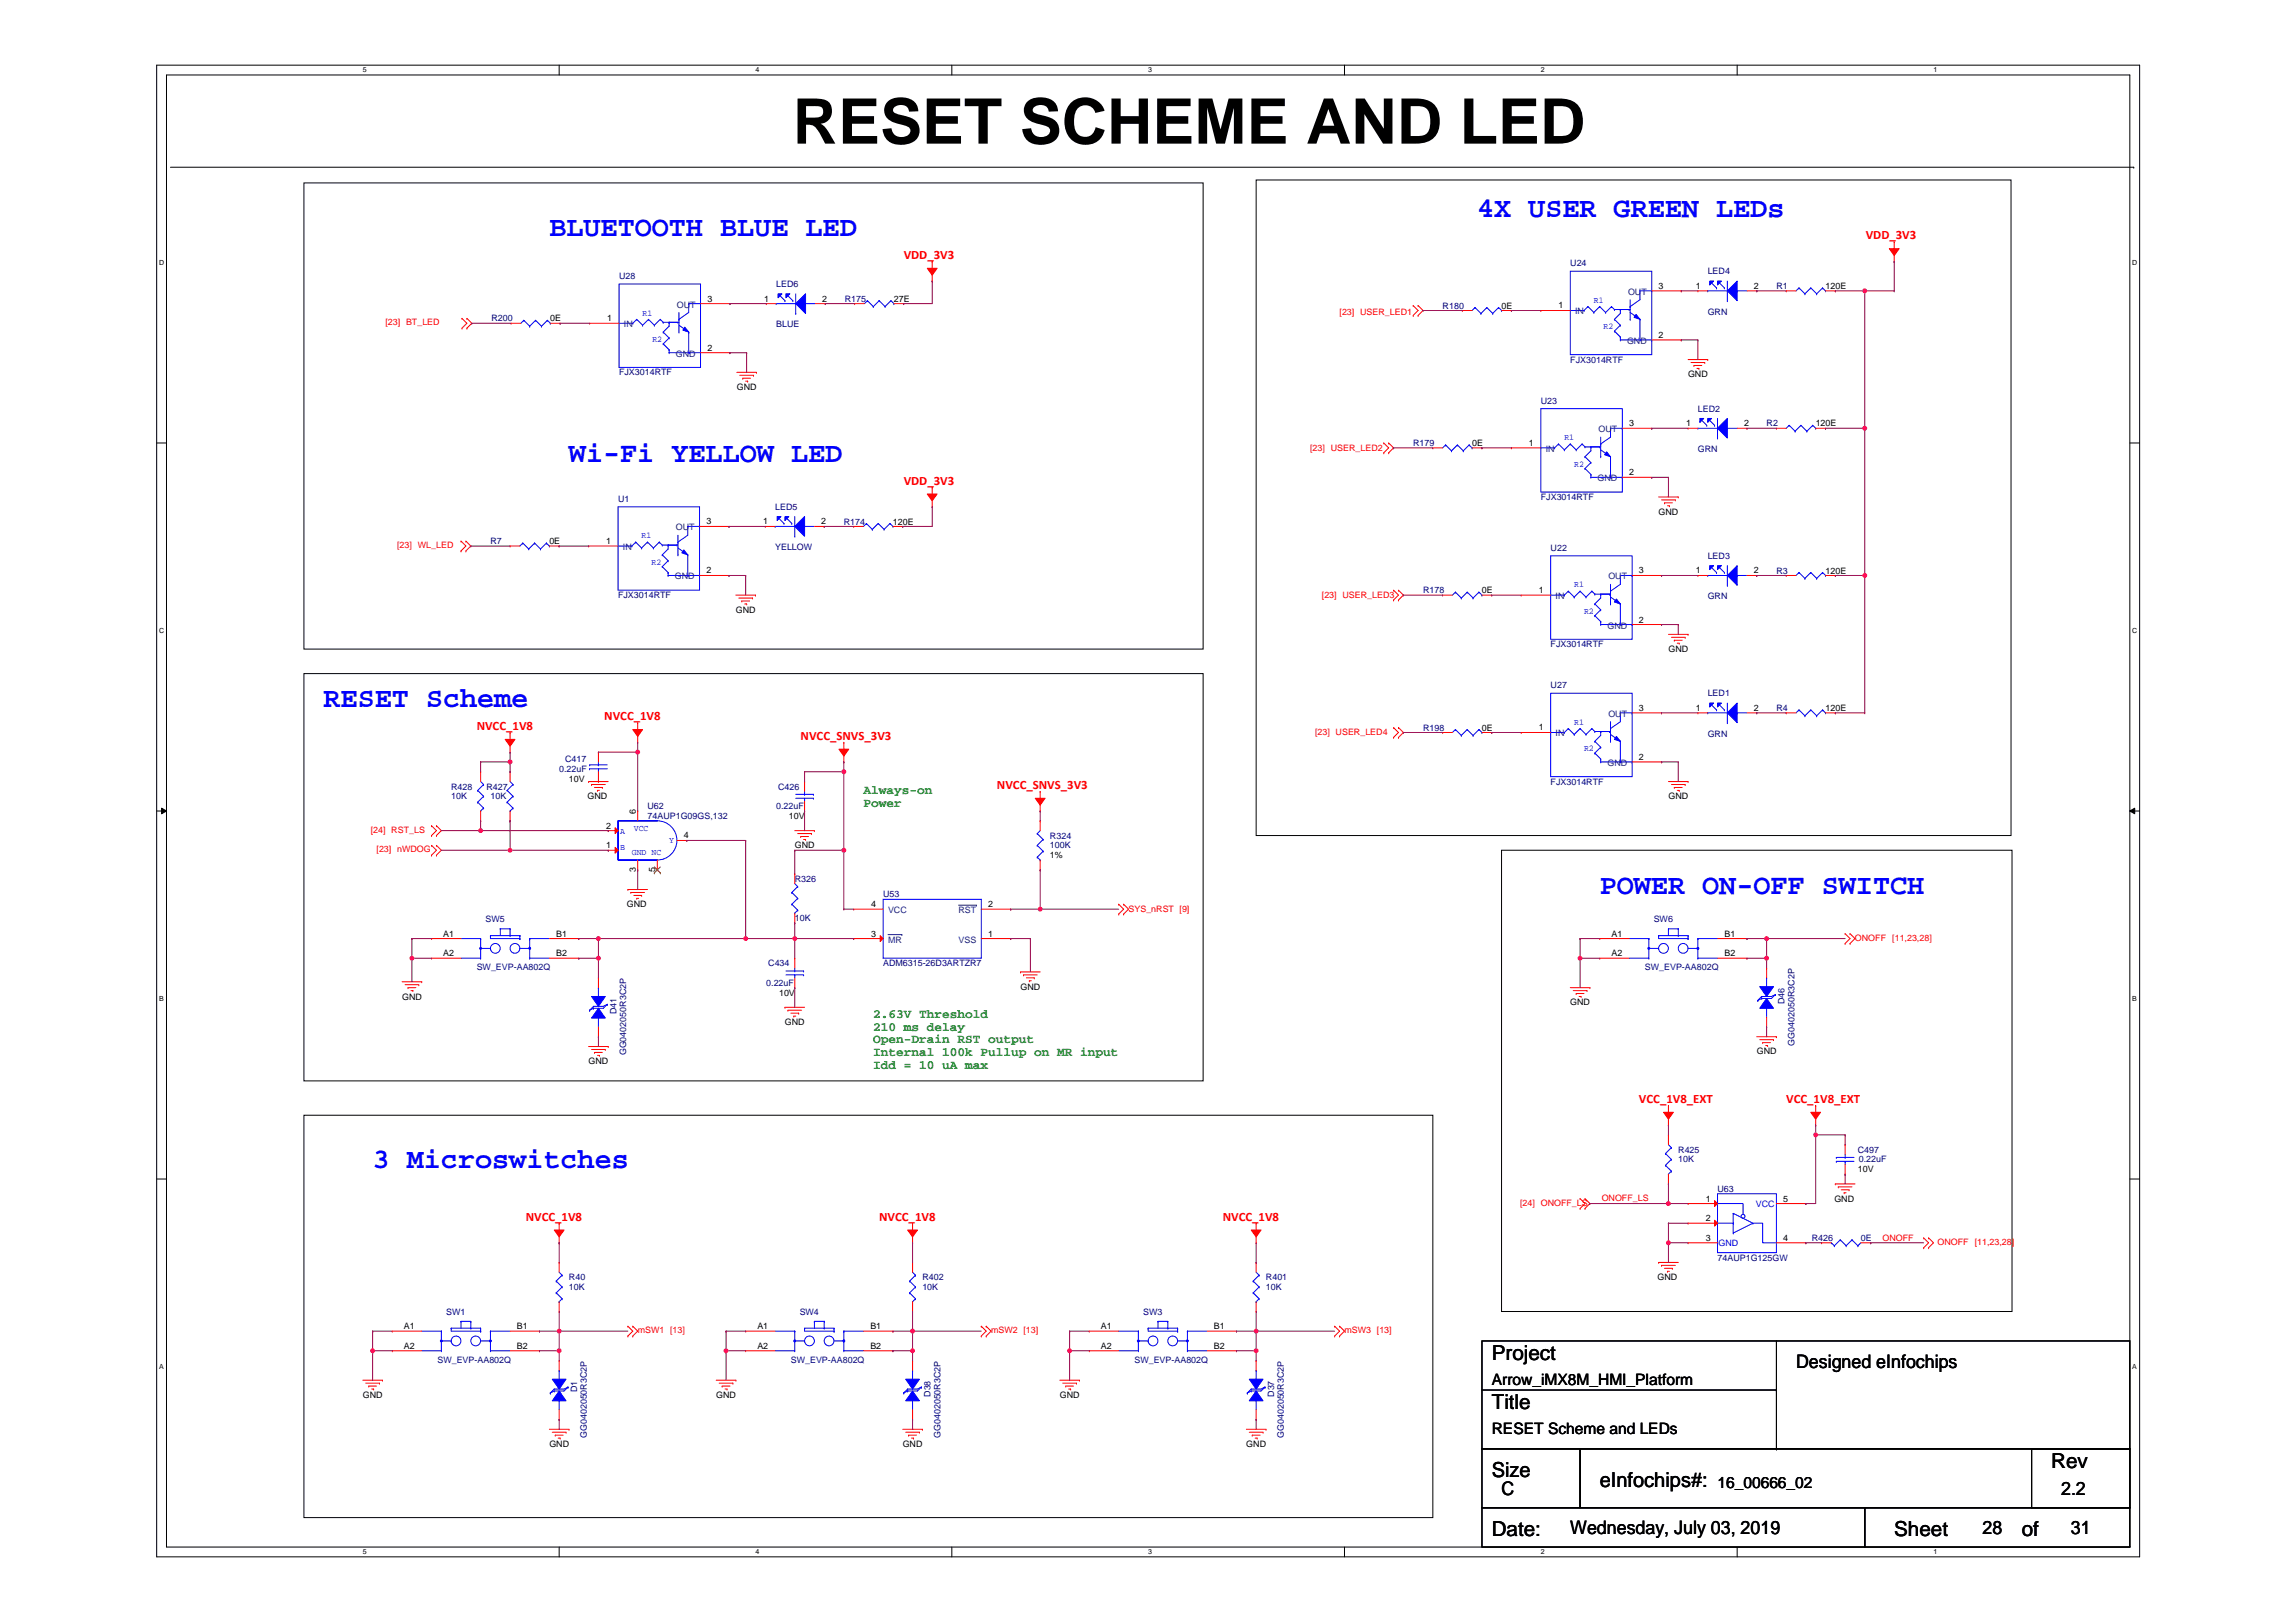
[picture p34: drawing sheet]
<svg xmlns="http://www.w3.org/2000/svg" width="297mm" height="210mm" viewBox="0 0 297 210" stroke-linecap="round" stroke-linejoin="round" font-family="sans-serif">
<defs><g id="words">
<text font-size="8.1" x="102.6" y="18.6">RESET SCHEME AND LED</text>
<g font-size="3.7" fill="#00f">
<text x="191.1" y="28.1">4X USER GREEN LEDs</text>
<text x="71.1" y="30.5">BLUETOOTH BLUE LED</text>
<text x="73.6" y="59.8">Wi-Fi YELLOW LED</text>
<text x="41.9" y="91.5">RESET Scheme</text>
<text x="207" y="115.6">POWER ON-OFF SWITCH</text>
<text x="48.2" y="151.2">3 Microswitches</text>
</g>
<g font-size="2.7">
<text x="193" y="175.9">Project</text>
<text x="193" y="182.3">Title</text>
<text x="193" y="191.2">Size</text>
<text x="265.4" y="189.9">Rev</text>
<text x="207" y="192.5">eInfochips#:</text>
<text x="193" y="198.8">Date:</text>
<text x="245.1" y="198.8">Sheet</text>
<text x="261.6" y="198.8">of</text>
</g>
<g font-size="2.4">
<text x="232.4" y="177">Designed eInfochips</text>
<text x="194.3" y="193.5">C</text>
<text x="266.6" y="193.5">2.2</text>
<text x="203.2" y="198.6">Wednesday, July 03, 2019</text>
<text x="256.5" y="198.6">28</text>
<text x="267.9" y="198.6">31</text>
</g>
<g font-size="2">
<text x="193" y="179.2">Arrow_iMX8M_HMI_Platform</text>
<text x="193" y="185.5">RESET Scheme and LEDs</text>
<text x="222.2" y="192.5">16_00666_02</text>
</g>
<g font-size="1.7" fill="#f00">
<text x="116.9" y="33.5">VDD_3V3</text>
<text x="241.4" y="31">VDD_3V3</text>
<text x="116.9" y="62.7">VDD_3V3</text>
<text x="61.7" y="94.5">NVCC_1V8</text>
<text x="78.2" y="93.2">NVCC_1V8</text>
<text x="103.6" y="95.7">NVCC_SNVS_3V3</text>
<text x="129" y="102.1">NVCC_SNVS_3V3</text>
<text x="212" y="142.7">VCC_1V8_EXT</text>
<text x="231.1" y="142.7">VCC_1V8_EXT</text>
<text x="68" y="158">NVCC_1V8</text>
<text x="113.7" y="158">NVCC_1V8</text>
<text x="158.2" y="158">NVCC_1V8</text>
</g>
<g font-size="1.7" fill="#008000">
<text x="111.7" y="102.8">Always-on</text>
<text x="111.7" y="104.4">Power</text>
<text x="113" y="131.7">2.63V Threshold</text>
<text x="113" y="133.4">210 ms delay</text>
<text x="113" y="135">Open-Drain RST output</text>
<text x="113" y="136.7">Internal 100k Pullup on MR input</text>
<text x="113" y="138.3">Idd = 10 uA max</text>
</g>
<g font-size="1.1" fill="#000080">
<text x="203.1" y="34.5">U24</text>
<text x="220.9" y="35.5">LED4</text>
<text x="63.6" y="41.6">R200</text>
<text x="80.1" y="36.1">U28</text>
<text x="100.4" y="37.1">LED6</text>
<text x="109.3" y="39.1">R175</text>
<text x="186.6" y="39.9">R180</text>
<text x="220.9" y="40.7">GRN</text>
<text x="229.8" y="37.4">R1</text>
<text x="100.4" y="42.4">BLUE</text>
<text x="203.1" y="46.9">FJX3014RTF</text>
<text x="80.1" y="48.6">FJX3014RTF</text>
<text x="199.3" y="52.3">U23</text>
<text x="219.7" y="53.3">LED2</text>
<text x="182.8" y="57.7">R179</text>
<text x="219.7" y="58.5">GRN</text>
<text x="228.5" y="55.2">R2</text>
<text x="80" y="65">U1</text>
<text x="100.3" y="66">LED5</text>
<text x="199.3" y="64.7">FJX3014RTF</text>
<text x="63.5" y="70.4">R7</text>
<text x="100.3" y="71.2">YELLOW</text>
<text x="109.2" y="67.9">R174</text>
<text x="200.6" y="71.3">U22</text>
<text x="80" y="77.4">FJX3014RTF</text>
<text x="184.1" y="76.8">R178</text>
<text x="220.9" y="72.3">LED3</text>
<text x="220.9" y="77.5">GRN</text>
<text x="229.8" y="74.2">R3</text>
<text x="200.6" y="83.8">FJX3014RTF</text>
<text x="200.6" y="89.1">U27</text>
<text x="184.1" y="94.6">R198</text>
<text x="220.9" y="90.1">LED1</text>
<text x="220.9" y="95.3">GRN</text>
<text x="229.8" y="92">R4</text>
<text x="72.3" y="99.9">0.22uF</text>
<text x="73.1" y="98.6">C417</text>
<text x="200.6" y="101.5">FJX3014RTF</text>
<text x="58.4" y="102.2">R428</text>
<text x="58.4" y="103.4">10K</text>
<text x="62.9" y="102.2">R427</text>
<text x="63.4" y="103.4">10K</text>
<text x="83.8" y="104.7">U62</text>
<text x="83.8" y="106">74AUP1G09GS,132</text>
<text x="100.4" y="104.7">0.22uF</text>
<text x="100.7" y="102.2">C426</text>
<text x="135.8" y="108.5">R324</text>
<text x="135.8" y="109.8">100K</text>
<text x="62.8" y="119.3">SW5</text>
<text x="102.8" y="114.1">R326</text>
<text x="102.8" y="119.2">10K</text>
<text x="114.3" y="116.1">U53</text>
<text x="213.9" y="119.3">SW6</text>
<text x="61.7" y="125.5">SW_EVP-AA802Q</text>
<text x="99.4" y="125">C434</text>
<text x="114.3" y="125">ADM6315-26D3ARTZR7</text>
<text x="212.8" y="125.5">SW_EVP-AA802Q</text>
<text x="79.7" y="131.2" transform="rotate(-90 79.7 131.2)">D41</text>
<text x="99.1" y="127.6">0.22uF</text>
<text x="230.9" y="130" transform="rotate(-90 230.9 130)">D46</text>
<text x="81" y="136.6" transform="rotate(-90 81 136.6)">GG0402050R3C2P</text>
<text x="232.1" y="135.3" transform="rotate(-90 232.1 135.3)">GG0402050R3C2P</text>
<text x="217.1" y="149.2">R425</text>
<text x="240.4" y="149.2">C497</text>
<text x="217.1" y="150.4">10K</text>
<text x="222.2" y="154.2">U63</text>
<text x="240.5" y="150.4">0.22uF</text>
<text x="234.4" y="160.6">R426</text>
<text x="240.7" y="160.6">0E</text>
<text x="73.6" y="165.7">R40</text>
<text x="73.6" y="166.9">10K</text>
<text x="119.3" y="165.7">R402</text>
<text x="119.3" y="166.9">10K</text>
<text x="163.8" y="165.7">R401</text>
<text x="163.8" y="166.9">10K</text>
<text x="222.2" y="163.1">74AUP1G125GW</text>
<text x="57.7" y="170.1">SW1</text>
<text x="103.5" y="170.1">SW4</text>
<text x="147.9" y="170.1">SW3</text>
<text x="56.6" y="176.3">SW_EVP-AA802Q</text>
<text x="102.3" y="176.3">SW_EVP-AA802Q</text>
<text x="146.8" y="176.3">SW_EVP-AA802Q</text>
<text x="74.7" y="180.1" transform="rotate(-90 74.7 180.1)">D1</text>
<text x="120.4" y="180.8" transform="rotate(-90 120.4 180.8)">D38</text>
<text x="164.8" y="180.8" transform="rotate(-90 164.8 180.8)">D37</text>
<text x="75.9" y="186.1" transform="rotate(-90 75.9 186.1)">GG0402050R3C2P</text>
<text x="121.7" y="186.1" transform="rotate(-90 121.7 186.1)">GG0402050R3C2P</text>
<text x="166.1" y="186.1" transform="rotate(-90 166.1 186.1)">GG0402050R3C2P</text>
</g>
<g font-size="1.1">
<text x="71.2" y="41.6">0E</text>
<text x="78.6" y="41.6">1</text>
<text x="91.5" y="39">3</text>
<text x="98.9" y="39">1</text>
<text x="106.4" y="39">2</text>
<text x="115.6" y="39.1">27E</text>
<text x="194.3" y="39.9">0E</text>
<text x="201.6" y="39.9">1</text>
<text x="214.6" y="37.4">3</text>
<text x="219.4" y="37.4">1</text>
<text x="226.9" y="37.4">2</text>
<text x="236.2" y="37.4">120E</text>
<text x="91.5" y="45.4">2</text>
<text x="214.6" y="43.7">2</text>
<text x="95.3" y="50.5">GND</text>
<text x="218.4" y="48.8">GND</text>
<text x="190.4" y="57.7">0E</text>
<text x="197.8" y="57.7">1</text>
<text x="210.8" y="55.2">3</text>
<text x="218.1" y="55.2">1</text>
<text x="225.6" y="55.2">2</text>
<text x="234.9" y="55.2">120E</text>
<text x="210.8" y="61.5">2</text>
<text x="71.1" y="70.4">0E</text>
<text x="78.4" y="70.4">1</text>
<text x="91.4" y="67.9">3</text>
<text x="98.7" y="67.9">1</text>
<text x="106.2" y="67.9">2</text>
<text x="115.5" y="67.9">120E</text>
<text x="214.6" y="66.6">GND</text>
<text x="91.4" y="74.2">2</text>
<text x="191.7" y="76.8">0E</text>
<text x="199.1" y="76.8">1</text>
<text x="212" y="74.2">3</text>
<text x="219.4" y="74.2">1</text>
<text x="226.9" y="74.2">2</text>
<text x="236.2" y="74.2">120E</text>
<text x="95.2" y="79.3">GND</text>
<text x="212" y="80.6">2</text>
<text x="215.8" y="84.4">GND</text>
<text x="191.7" y="94.6">0E</text>
<text x="199.1" y="94.5">1</text>
<text x="212" y="92">3</text>
<text x="219.4" y="92">1</text>
<text x="226.9" y="92">2</text>
<text x="236.2" y="92">120E</text>
<text x="73.6" y="101.2">10V</text>
<text x="212" y="98.3">2</text>
<text x="76" y="103.4">GND</text>
<text x="78.4" y="107.2">2</text>
<text x="82.2" y="105.3" transform="rotate(-90 82.2 105.3)">6</text>
<text x="102.1" y="106">10V</text>
<text x="215.8" y="103.4">GND</text>
<text x="78.4" y="109.8">1</text>
<text x="82.2" y="112.8" transform="rotate(-90 82.2 112.8)">3</text>
<text x="84.8" y="112.8" transform="rotate(-90 84.8 112.8)">5</text>
<text x="88.5" y="108.5">4</text>
<text x="102.8" y="109.8">GND</text>
<text x="135.8" y="111.1">1%</text>
<text x="81.1" y="117.4">GND</text>
<text x="112.7" y="117.4">4</text>
<text x="127.8" y="117.4">2</text>
<text x="57.3" y="121.2">A1</text>
<text x="57.3" y="123.7">A2</text>
<text x="72" y="123.7">B2</text>
<text x="72" y="121.2">B1</text>
<text x="112.7" y="121.2">3</text>
<text x="127.8" y="121.2">1</text>
<text x="208.5" y="121.2">A1</text>
<text x="208.5" y="123.7">A2</text>
<text x="223.1" y="123.7">B2</text>
<text x="223.1" y="121.2">B1</text>
<text x="52" y="129.3">GND</text>
<text x="100.8" y="128.8">10V</text>
<text x="132" y="128.1">GND</text>
<text x="203.1" y="130.1">GND</text>
<text x="76.2" y="137.7">GND</text>
<text x="101.5" y="132.7">GND</text>
<text x="227.3" y="136.5">GND</text>
<text x="220.7" y="155.5">1</text>
<text x="230.7" y="155.5">5</text>
<text x="237.3" y="155.5">GND</text>
<text x="240.4" y="151.7">10V</text>
<text x="220.7" y="158">2</text>
<text x="220.7" y="160.6">3</text>
<text x="230.7" y="160.6">4</text>
<text x="214.5" y="165.7">GND</text>
<text x="52.3" y="172">A1</text>
<text x="66.9" y="172">B1</text>
<text x="98" y="172">A1</text>
<text x="112.6" y="172">B1</text>
<text x="142.4" y="172">A1</text>
<text x="157" y="172">B1</text>
<text x="52.3" y="174.5">A2</text>
<text x="66.9" y="174.5">B2</text>
<text x="98" y="174.5">A2</text>
<text x="112.6" y="174.5">B2</text>
<text x="142.4" y="174.5">A2</text>
<text x="157" y="174.5">B2</text>
<text x="46.9" y="180.9">GND</text>
<text x="92.7" y="180.9">GND</text>
<text x="137.1" y="180.9">GND</text>
<text x="71.1" y="187.3">GND</text>
<text x="116.8" y="187.3">GND</text>
<text x="161.2" y="187.3">GND</text>
</g>
<g font-size="1.1" fill="#00f">
<text x="83.1" y="40.8">R1</text>
<text x="206.2" y="39.2">R1</text>
<text x="84.4" y="44.3">R2</text>
<text x="207.5" y="42.6">R2</text>
<text x="202.4" y="57">R1</text>
<text x="203.7" y="60.4">R2</text>
<text x="83" y="69.7">R1</text>
<text x="84.3" y="73.1">R2</text>
<text x="203.7" y="76">R1</text>
<text x="204.9" y="79.4">R2</text>
<text x="203.7" y="93.8">R1</text>
<text x="204.9" y="97.2">R2</text>
<text x="80.2" y="107.9">A</text>
<text x="82" y="107.5">VCC</text>
<text x="80.2" y="110.1">B</text>
<text x="81.7" y="110.7">GND NC</text>
<text x="86.6" y="109">Y</text>
<text x="222.3" y="161.2">GND</text>
<text x="227.2" y="156.1">VCC</text>
</g>
<g font-size="1.1" fill="#004080">
<text x="87.6" y="39.8">OUT</text>
<text x="203.8" y="40.7">IN</text>
<text x="210.6" y="38.2">OUT</text>
<text x="80.7" y="42.3">IN</text>
<text x="87.4" y="46.2">GND</text>
<text x="210.5" y="44.5">GND</text>
<text x="200" y="58.5">IN</text>
<text x="206.8" y="55.9">OUT</text>
<text x="206.7" y="62.3">GND</text>
<text x="80.6" y="71.2">IN</text>
<text x="87.4" y="68.6">OUT</text>
<text x="87.3" y="75">GND</text>
<text x="201.2" y="77.5">IN</text>
<text x="208.1" y="75">OUT</text>
<text x="208" y="81.3">GND</text>
<text x="201.2" y="95.3">IN</text>
<text x="208.1" y="92.8">OUT</text>
<text x="208" y="99.1">GND</text>
<text x="114.9" y="118.2">VCC</text>
<text x="124" y="118.2">RST</text>
<text x="114.9" y="122">MR</text>
<text x="124" y="122">VSS</text>
</g>
<g font-size="1.1" fill="#f00">
<text x="173.3" y="40.7">[23] USER_LED1</text>
<text x="49.9" y="42.1">[23] BT_LED</text>
<text x="169.5" y="58.4">[23] USER_LED2</text>
<text x="51.4" y="70.9">[23] WL_LED</text>
<text x="171" y="77.4">[23] USER_LED3</text>
<text x="170.1" y="95.1">[23] USER_LED4</text>
<text x="48" y="107.8">[24] RST_LS</text>
<text x="48.7" y="110.3">[23] nWDOG</text>
<text x="146" y="118">SYS_nRST [9]</text>
<text x="240" y="121.7">ONOFF [11,23,28]</text>
<text x="207.2" y="155.5">ONOFF_LS</text>
<text x="196.7" y="156">[24] ONOFF_LS</text>
<text x="243.5" y="160.6">ONOFF</text>
<text x="250.6" y="161.1">ONOFF [11,23,28]</text>
<text x="82.5" y="172.5">mSW1 [13]</text>
<text x="128.2" y="172.5">mSW2 [13]</text>
<text x="173.9" y="172.5">mSW3 [13]</text>
</g>
<g font-size=".9">
<text x="46.9" y="9.4">5</text>
<text x="97.7" y="9.4">4</text>
<text x="148.5" y="9.4">3</text>
<text x="199.3" y="9.4">2</text>
<text x="250.1" y="9.4">1</text>
<text x="20.6" y="34.3">D</text>
<text x="275.9" y="34.3">D</text>
<text x="20.6" y="82">C</text>
<text x="275.9" y="82">C</text>
<text x="20.6" y="129.6">B</text>
<text x="275.9" y="129.6">B</text>
<text x="20.6" y="177.2">A</text>
<text x="275.9" y="177.2">A</text>
<text x="46.9" y="201.1">5</text>
<text x="97.7" y="201.1">4</text>
<text x="148.5" y="201.1">3</text>
<text x="199.3" y="201.1">2</text>
<text x="250.1" y="201.1">1</text>
</g>
</g></defs>
<path d="M20.3 8.4h256.5v193.1h-256.5zM21.5 9.7h254v190.5h-254z" fill="none" stroke="#000" stroke-width=".13"/>
<g fill="#fff">
<path d="M46.9 8.6h.5v1h-.5z"/>
<path d="M46.9 200.3h.5v1h-.5z"/>
</g>
<path d="M72.3 8.4v1.3M72.3 200.2v1.3" fill="none" stroke="#000" stroke-width=".13"/>
<g fill="#fff">
<path d="M97.7 8.6h.5v1h-.5z"/>
<path d="M97.7 200.3h.5v1h-.5z"/>
</g>
<path d="M123.1 8.4v1.3M123.1 200.2v1.3" fill="none" stroke="#000" stroke-width=".13"/>
<g fill="#fff">
<path d="M148.5 8.6h.5v1h-.5z"/>
<path d="M148.5 200.3h.5v1h-.5z"/>
</g>
<path d="M173.9 8.4v1.3M173.9 200.2v1.3" fill="none" stroke="#000" stroke-width=".13"/>
<g fill="#fff">
<path d="M199.3 8.6h.5v1h-.5z"/>
<path d="M199.3 200.3h.5v1h-.5z"/>
</g>
<path d="M224.7 8.4v1.3M224.7 200.2v1.3" fill="none" stroke="#000" stroke-width=".13"/>
<g fill="#fff">
<path d="M250.1 8.6h.5v1h-.5z"/>
<path d="M250.1 200.3h.5v1h-.5z"/>
<path d="M20.6 33.5h.6v1h-.6z"/>
<path d="M275.9 33.5h.6v1h-.6z"/>
<path d="M20.6 81.1h.6v1.1h-.6z"/>
<path d="M275.9 81.1h.6v1.1h-.6z"/>
</g>
<path d="M20.3 57.3h1.2M275.5 57.3h1.3" fill="none" stroke="#000" stroke-width=".13"/>
<g fill="#fff">
<path d="M20.6 128.8h.6v1h-.6z"/>
<path d="M275.9 128.8h.6v1h-.6z"/>
</g>
<path d="M20.3 105h1.2M20.9 104.6l.6 .4-.6 .3zM275.5 105l.7-.4v.7zM275.5 105h1.3" fill="none" stroke="#000" stroke-width=".13"/>
<path d="M20.9 104.6l.6 .4-.6 .3zM275.5 105l.7-.4v.7z" fill="#000"/>
<g fill="#fff">
<path d="M20.6 176.4h.6v1h-.6z"/>
<path d="M275.8 176.4h.7v1h-.7z"/>
</g>
<path d="M22 21.6h254M39.3 23.7h116.4v60.3h-116.4zM162.5 23.3h97.7v84.8h-97.7zM276 21.6h.1M39.3 87.2h116.4v52.7h-116.4zM194.3 110h66v59.7h-66zM20.3 152.6h1.2M39.3 144.3h146.1v52.1h-146.1zM275.5 152.6h1.3" fill="none" stroke="#000" stroke-width=".13"/>
<g fill="none" stroke="#f00" stroke-width=".13">
<path d="M120.6 36.4h.1M120.6 35.5v.9M95.3 48.2h2.6M95.7 48.6h1.8M96.1 48.9h.1M96.1 48.9h1M96.5 49.3h.2M96.7 49.3h.1M97.5 48.6h.1M97.9 48.2h.1M218.4 46.5h2.5M218.8 46.9h1.7"/>
<path d="M219.2 47.3h.1M219.2 47.3h1M219.5 47.7h.3M219.8 47.7h.1M220.5 46.9h.1M220.9 46.5h.1M95.2 77h2.5M95.6 77.4h1.8M96 77.8h.1M96 77.8h1M96.3 78.2h.3M96.6 78.2h.1"/>
<path d="M97.4 77.4h.1M97.7 77h.1M214.6 64.3h2.5M215 64.7h1.7M215.3 65.1h.1M215.3 65.1h1.1M215.7 65.5h.3M216 65.5h.1M216.7 64.7h.1M217.1 64.3h.1M215.8 82.1h2.6M216.2 82.5h1.8"/>
<path d="M216.6 82.9h.1M216.6 82.9h1M217 83.2h.2M217.2 83.2h.1M218 82.5h.1M218.4 82.1h.1M102.8 107.5h2.6M103.2 107.9h1.8M103.6 108.3h.1M103.6 108.3h1M104 108.6h.2M104.2 108.6h.1"/>
<path d="M105 107.9h.1M105.4 107.5h.1M215.8 101.1h2.6M216.2 101.5h1.8M216.6 101.9h.1M216.6 101.9h1M217 102.3h.2M217.2 102.3h.1M218 101.5h.1M218.4 101.1h.1M132 125.8h.1M132 125.8h2.6"/>
<path d="M132.4 126.2h.1M132.4 126.2h1.8M132.8 126.5h1M133.2 126.9h.1M133.2 126.9h.2M133.8 126.5h.1"/>
</g>
<path d="M120 34.7h1.2l-.6 .9z" fill-rule="evenodd" fill="#f00"/>
<path d="M120 34.7h1.2l-.6 .9zM120.6 33.8h.1M120.6 33.8v1.4M120.6 65.6h.1M120.6 64.7v.9" fill="none" stroke="#f00" stroke-width=".13"/>
<path d="M120 63.9h1.2l-.6 .9z" fill-rule="evenodd" fill="#f00"/>
<path d="M245.1 33.8h.1M245.1 32.9v.9M120 63.9h1.2l-.6 .9zM120.6 63h.1M120.6 63v1.4" fill="none" stroke="#f00" stroke-width=".13"/>
<path d="M244.4 32.2h1.3l-.6 .9z" fill-rule="evenodd" fill="#f00"/>
<g fill="none" stroke="#f00" stroke-width=".13">
<path d="M244.4 32.2h1.3l-.6 .9zM245.1 31.3h.1M245.1 31.3v1.4M109.2 98.6h.1M109.2 97.7v.9M203.1 127.8h2.6M203.5 128.2h1.8M203.9 128.6h.1M203.9 128.6h1M204.3 129h.2M204.5 129h.1M205.3 128.2h.1"/>
<path d="M205.7 127.8h.1M227.3 134.2h2.5M227.7 134.5h1.7M228 134.9h.1M228 134.9h1.1M228.4 135.3h.3M228.7 135.3h.1M229.4 134.5h.1M229.8 134.2h.1"/>
</g>
<path d="M108.5 97h1.3l-.6 .8z" fill-rule="evenodd" fill="#f00"/>
<g fill="none" stroke="#f00" stroke-width=".13">
<path d="M108.5 97h1.3l-.6 .8zM109.2 96.1h.1M109.2 96.1v1.4M134.6 105h.1M134.6 104.1v.9M52 127.1h2.6M52.4 127.4h1.8M52.8 127.8h.1M52.8 127.8h1M53.2 128.2h.2M53.4 128.2h.1M54.2 127.4h.1"/>
<path d="M54.6 127.1h.1M76.2 135.4h2.5M76.5 135.8h1.8M76.9 136.2h.1M76.9 136.2h1M77.3 136.6h.2M77.5 136.6h.1M78.3 135.8h.1M78.7 135.4h.1"/>
</g>
<path d="M133.9 103.3h1.3l-.6 .9z" fill-rule="evenodd" fill="#f00"/>
<g fill="none" stroke="#f00" stroke-width=".13">
<path d="M133.9 103.3h1.3l-.6 .9zM134.6 102.4h.1M134.6 102.4v1.4M101.6 130.4h.1M101.6 130.4h2.5M101.9 130.7h.1M101.9 130.7h1.8M102.3 131.1h1M102.7 131.5h.1M102.7 131.5h.2M103.3 131.1h.1M72.3 159.9v.9"/>
<path d="M46.9 178.6h2.6M47.3 179h1.8M47.7 179.4h.1M47.7 179.4h1M48.1 179.8h.2M48.3 179.8h.1M49.1 179h.1M49.5 178.6h.1M72.3 160.8h.1M92.7 178.6h2.5M93 179h1.8M93.4 179.4h.1"/>
<path d="M93.4 179.4h1M93.8 179.8h.3M94.1 179.8h.1M94.8 179h.1M95.2 178.6h.1M137.1 178.6h2.6M137.5 179h1.8M137.9 179.4h.1M137.9 179.4h1M138.3 179.8h.2M138.5 179.8h.1M139.3 179h.1"/>
<path d="M139.7 178.6h.1M71.1 185h2.5M71.5 185.3h1.7M71.8 185.7h.1M71.8 185.7h1M72.2 186.1h.3M72.5 186.1h.1M73.2 185.3h.1M73.6 185h.1M116.8 185h2.5M117.2 185.3h1.7M117.6 185.7h.1"/>
<path d="M117.6 185.7h1M117.9 186.1h.3M118.2 186.1h.1M118.9 185.3h.1M119.3 185h.1M161.2 185h2.6M161.6 185.3h1.8M162 185.7h.1M162 185.7h1M162.4 186.1h.2M162.6 186.1h.1M163.4 185.3h.1"/>
<path d="M163.8 185h.1"/>
</g>
<path d="M71.7 159.2h1.3l-.7 .9z" fill-rule="evenodd" fill="#f00"/>
<path d="M71.7 159.2h1.3l-.7 .9zM72.3 158.3h.1M72.3 158.3v1.4M118.1 159.9v.9M118.1 160.8h.1" fill="none" stroke="#f00" stroke-width=".13"/>
<path d="M117.4 159.2h1.3l-.6 .9z" fill-rule="evenodd" fill="#f00"/>
<path d="M117.4 159.2h1.3l-.6 .9zM118.1 158.3h.1M118.1 158.3v1.4M162.5 159.9v.9M162.5 160.8h.1" fill="none" stroke="#f00" stroke-width=".13"/>
<path d="M161.9 159.2h1.2l-.6 .9z" fill-rule="evenodd" fill="#f00"/>
<g fill="none" stroke="#f00" stroke-width=".13">
<path d="M82.5 96.1h.1M82.5 95.2v.9M76.2 101.1h.1M76.2 101.1h2.5M76.5 101.5h.1M76.5 101.5h1.8M76.9 101.9h1M77.3 102.3h.1M77.3 102.3h.2M77.9 101.9h.1M81.2 115.1h.1M81.2 115.1h2.6"/>
<path d="M81.6 115.5h.1M81.6 115.5h1.8M82 115.9h1M82.4 116.3h.1M82.4 116.3h.2M83 115.9h.1M161.9 159.2h1.2l-.6 .9zM162.5 158.3h.1M162.5 158.3v1.4"/>
</g>
<path d="M81.9 94.4h1.2l-.6 .9z" fill-rule="evenodd" fill="#f00"/>
<path d="M66 97.3h.1M66 96.4v.9M81.9 94.4h1.2l-.6 .9zM82.5 93.5h.1M82.5 93.5v1.4" fill="none" stroke="#f00" stroke-width=".13"/>
<path d="M65.4 95.7h1.2l-.6 .9z" fill-rule="evenodd" fill="#f00"/>
<path d="M65.4 95.7h1.2l-.6 .9zM66 94.8h.1M66 94.8v1.4M215.8 145.6h.1M215.8 144.7v.9" fill="none" stroke="#f00" stroke-width=".13"/>
<path d="M215.2 143.9h1.3l-.7 .9z" fill-rule="evenodd" fill="#f00"/>
<path d="M215.2 143.9h1.3l-.7 .9zM215.8 143.1h.1M215.8 143.1v1.3M234.9 145.6h.1M234.9 144.7v.9" fill="none" stroke="#f00" stroke-width=".13"/>
<path d="M234.3 143.9h1.2l-.6 .9z" fill-rule="evenodd" fill="#f00"/>
<g fill="none" stroke="#f00" stroke-width=".13">
<path d="M182.8 39.5h.1M182.8 39.5l.7 .7-.7 .6M183.5 39.5h.1M183.5 39.5l.6 .7-.6 .6M59.8 42.5h.1M59.8 41.2h.1M59.8 41.2l.6 .6-.6 .7M60.4 41.2h.1M60.4 42.5h.1M60.4 41.2l.6 .6-.6 .7M179 58.6h.1M179 57.3h.1"/>
<path d="M179 57.3l.7 .7-.7 .6M179.7 57.3h.1M179.7 58.6h.1M179.7 57.3l.6 .7-.6 .6M182.8 40.8h.1M183.5 40.8h.1M59.6 71.3h.1M59.6 70h.1M59.6 70l.7 .7-.7 .6M60.3 70h.1M60.3 71.3h.1M60.3 70l.6 .7-.6 .6"/>
<path d="M180.3 77.6h.1M180.3 76.4h.1M180.3 76.4l.6 .6-.6 .6M180.9 76.4h.1M180.9 77.6h.1M180.9 76.4l.7 .6-.7 .6M180.3 95.4h.1M180.3 94.2h.1M180.3 94.2l.6 .6-.6 .6M180.9 94.2h.1M180.9 95.4h.1M180.9 94.2l.7 .6-.7 .6"/>
<path d="M55.8 108.1h.1M55.8 106.9h.1M55.8 110.7h.1M55.8 109.4h.1M55.8 106.9l.7 .6-.7 .6M55.8 109.4l.7 .6-.7 .7M56.5 106.9h.1M56.5 108.1h.1M56.5 109.4h.1M56.5 110.7h.1M56.5 106.9l.6 .6-.6 .6M56.5 109.4l.6 .6-.6 .7"/>
<path d="M144.7 118.3h.1M144.7 117h.1M144.7 117l.7 .7-.7 .6M145.4 117h.1M145.4 118.3h.1M145.4 117l.6 .7-.6 .6M238.7 122.1h.1M238.7 120.8h.1M238.7 120.8l.6 .7-.6 .6M239.3 122.1h.1M239.3 120.8h.1M239.3 120.8l.7 .7-.7 .6"/>
<path d="M204.4 155.1h.1M204.4 156.4h.1M204.4 155.1l.7 .7-.7 .6M205.1 156.4h.1M205.1 155.1h.1M205.1 155.1l.6 .7-.6 .6M234.3 143.9h1.2l-.6 .9zM234.9 143.1h.1M234.9 143.1v1.3M237.4 153.2h.1M237.4 153.2h2.6M237.8 153.6h.1"/>
<path d="M237.8 153.6h1.8M238.2 154h1M238.6 154.4h.1M238.6 154.4h.2M239.2 154h.1M81.2 172.9h.1M81.2 171.6h.1M81.2 171.6l.7 .7-.7 .6M81.9 172.9h.1M81.9 171.6h.1M81.9 171.6l.6 .7-.6 .6M126.9 172.9h.1"/>
<path d="M126.9 171.6h.1M126.9 171.6l.7 .7-.7 .6M127.6 172.9h.1M127.6 171.6h.1M127.6 171.6l.6 .7-.6 .6M172.7 172.9h.1M172.7 171.6h.1M172.7 171.6l.6 .7-.6 .6M173.3 172.9h.1M173.3 171.6h.1M173.3 171.6l.6 .7-.6 .6M214.6 163.4h.1"/>
<path d="M214.6 163.4h2.5M215 163.8h.1M215 163.8h1.7M215.3 164.1h1.1M215.7 164.5h.1M215.7 164.5h.3M216.4 164.1h.1M248.9 161.5h.1M248.9 160.2h.1M248.9 160.2l.6 .6-.6 .7M249.5 161.5h.1M249.5 160.2h.1"/>
<path d="M249.5 160.2l.6 .6-.6 .7"/>
</g>
<path d="M191.7 173.5h83.8v14h-83.8zM191.7 179.9h38.1M229.8 179.9h.1M229.8 173.5v14M191.7 187.5h12.7v7.6h-12.7zM191.7 195.1h49.6v5.1h-49.6zM204.4 187.5h71.1v7.6h-71.1zM229.8 187.5h.1M241.3 195.1h34.2v5.1h-34.2zM262.8 187.5h12.7v7.6h-12.7z" fill="none" stroke="#000" stroke-width=".13"/>
<g fill="none" stroke="#00f" stroke-width=".13">
<path d="M80 70.7h1.7M81.7 70.7h.1M82.2 70.2h.1M82.2 70.2l.8 .7M82.2 70.2l-.5 .5M83 70.9h.1M83.8 70.2h.1M83.8 70.2l-.8 .7M83.8 70.2l.7 .7M84.5 70.9h.1M85.3 70.2h.1M85.3 70.2l-.8 .7"/>
<path d="M85.3 70.2l.4 .3M85.7 73.3h.1M85.7 71.8h.1M85.7 70.5h.1M85.7 70.5h2M85.7 73.3l.7 .8M85.7 71.8l.7 .8M86.4 74.1h.1M86.4 72.6h.1M86.4 70.5h.1M86.4 72.6l-.7 .7M86.4 71l-.7 .8"/>
<path d="M87.6 70.5h.1M87.7 70.2h.1M87.7 71.8h.1M87.7 69.3v2.5M87.7 70.9l1.3 .9M89 71.8h.1M89 69.3l-1.3 .9"/>
</g>
<path d="M88.5 71.2l.5 .6-.8-.2z" fill="#00f"/>
<g fill="none" stroke="#00f" stroke-width=".13">
<path d="M80 65.6h10.5v10.8h-10.5zM86.4 70.5h.1M86.4 74.5h.1M86.4 70.5v.5M86.4 74.1v.4M86.4 74.5h4.1M88.5 71.2l.5 .6-.8-.2zM89 74.5h.1M89 68.1h.1M89 68.1v1.2M89 71.8v2.7M89 68.1h1.5"/>
<path d="M89.1 74.5h.1M90.5 68.1h.1M90.5 74.5h.1M118.1 177.3h.1M118.1 177.3v1.3M118.1 181.2h.1M118.1 181.2v1.2"/>
</g>
<path d="M76.2 70.7h.1M76.2 70.7h3.8M90.5 74.5h3.8M90.5 68.1h3.8M94.3 74.5h.1M94.3 68.1h.1" fill="none" stroke="#f00" stroke-width=".13"/>
<path d="M118.1 180l.8 1.3h-1.7z" fill-rule="evenodd" fill="#00f"/>
<path d="M117.4 179.8l-.5 .5M119.2 179.5h.1M119.2 179.5l-.5 .5h-1.3M119.2 179.5l-.5 .3M116.9 180.3h.1M117.4 180h.1M117.4 180l-.5 .3M118.1 180l.8 1.3h-1.7z" fill="none" stroke="#00f" stroke-width=".13"/>
<path d="M117.2 178.5h1.7l-.8 1.3z" fill-rule="evenodd" fill="#00f"/>
<g fill="none" stroke="#00f" stroke-width=".13">
<path d="M232.7 37.3h.1M232.7 37.3l-.3 .3M232.7 37.3l.8 .7M233.5 38h.1M234.3 37.3h.1M234.3 37.3l-.8 .7M234.3 37.3l.7 .7M235 38h.1M235.8 37.3h.1M235.8 37.3l-.8 .7M235.8 37.3l.4 .3M236.2 37.6h.1"/>
<path d="M222.2 154.5h7.6v7.6h-7.6zM222.2 155.8h3.3v1.3M222.2 158.3h2M224.2 159.6h.1M224.2 157h.1M224.2 158.3h.1M224.2 157v2.6M224.2 157l2.6 1.3M226.8 158.3h.1M226.8 158.3h1.2v2.5h1.8M226.8 158.3l-2.6 1.3M117.2 178.5h1.7l-.8 1.3z"/>
<path d="M117.4 179.8h.1M117.4 179.8h1.3M117.7 165.8h.1M117.7 167.3h.1M117.7 165.8l.7 .7M117.7 167.3l.7 .8M118.1 178.6h.1M118.1 168.5h.1M118.1 178.6v1.2M118.1 164.6l.3 .4M118.4 165h.1M118.4 166.5h.1"/>
<path d="M118.4 168.1h.1M118.4 165l-.7 .8M118.4 166.5l-.7 .8M118.4 168.1l-.3 .4"/>
<circle cx="225.5" cy="157.4" r=".25"/>
</g>
<path d="M231.1 37.6h.1M231.1 37.6h1.3M236.2 37.6h1.2M237.4 37.6h.1M118.1 176.1h.1M118.1 163.4h.1M118.1 169.7h.1M118.1 163.4v1.2M118.1 168.5v1.2M118.1 176.1v1.2M118.1 183.7h.1M118.1 182.4v1.3" fill="none" stroke="#f00" stroke-width=".13"/>
<path d="M221.8 155.4l.4 .4-.4 .3z" fill="#f00"/>
<path d="M218.4 155.8h.1M218.4 155.8h3.8M221.8 155.4l.4 .4-.4 .3z" fill="none" stroke="#f00" stroke-width=".13"/>
<path d="M221.8 157.9l.4 .4-.4 .4z" fill="#f00"/>
<g fill="none" stroke="#f00" stroke-width=".13">
<path d="M189.2 40.2h.1M189.2 40.2h1.2M194.3 40.2h1.2M195.5 40.2h.1M218.4 158.3h.1M218.4 158.3h3.8M221.8 157.9l.4 .4-.4 .4zM229.8 155.8h3.8M233.6 155.8h.1M218.4 160.8h.1M218.4 160.8h3.8M229.8 160.8h3.8"/>
<path d="M233.6 160.8h.1"/>
</g>
<g fill="none" stroke="#00f" stroke-width=".13">
<path d="M190.8 39.8h.1M190.8 39.8l-.4 .4M190.8 39.8l.8 .8M192.4 39.8h.1M192.4 39.8l-.8 .8M192.4 39.8l.7 .8M193.9 39.8h.1M193.9 39.8l-.8 .8M193.9 39.8l.4 .4M191.6 40.6h.1M193.1 40.6h.1M194.3 40.2h.1"/>
<path d="M144.7 172.3h2.6M144.7 174.8h2.6M147.3 172.3h.1M147.3 174.8h.1M147.3 172.3v2.5M147.3 173.5h1.2M148.5 173.5h.1M148.5 171.9h.1M148.5 171.9v.4h3.9M148.5 171.9h3.9M149.8 171h.1M149.8 171v.9"/>
<path d="M149.8 171h1.3M151.1 171h.1M151.1 171.9h.1M151.1 171v.9M152.4 172.3h.1M152.4 171.9h.1M152.4 173.5h1.2M152.4 171.9v.4M153.6 172.3h.1M153.6 174.8h.1M153.6 173.5h.1M153.6 172.3h2.6"/>
<path d="M153.6 174.8h2.6M153.6 172.3v2.5"/>
<circle cx="149.2" cy="173.5" r=".63"/>
<circle cx="151.7" cy="173.5" r=".63"/>
</g>
<circle cx="147.3" cy="173.5" r=".12" fill="#00f"/>
<circle cx="147.3" cy="173.5" r=".12" fill="none" stroke="#00f" stroke-width=".13"/>
<circle cx="153.6" cy="173.5" r=".12" fill="#00f"/>
<g fill="none" stroke="#00f" stroke-width=".13">
<path d="M102.9 103.3h2.3M102.9 102.8h2.3M104.1 103.3h.1M104.1 102.8h.1M104.1 102.4v.4M104.1 103.3v.4M105.2 103.3h.1M105.2 102.8h.1M228.6 130.4h.1M228.6 126.5h.1M228.6 126.5v1.3M228.6 130.4v1.2"/>
<circle cx="153.6" cy="173.5" r=".12"/>
</g>
<path d="M104.1 101.1h.1M104.1 105h.1M104.1 101.1v1.3M104.1 103.7v1.3M140.9 172.3h.1M140.9 174.8h.1M140.9 172.3h3.8M140.9 174.8h3.8M156.2 172.3h3.8M156.2 174.8h3.8M160 174.8h.1M160 172.3h.1" fill="none" stroke="#f00" stroke-width=".13"/>
<path d="M228.6 129.2l.8 1.3h-1.7z" fill-rule="evenodd" fill="#00f"/>
<path d="M227.4 129.5h.1M227.9 129.2h.1M227.9 129l-.5 .5M227.9 129.2l-.5 .3M228.6 129.2l.8 1.3h-1.7zM229.7 128.7h.1M229.7 128.7l-.5 .5h-1.3M229.7 128.7l-.5 .3" fill="none" stroke="#00f" stroke-width=".13"/>
<path d="M227.7 127.7h1.7l-.8 1.3z" fill-rule="evenodd" fill="#00f"/>
<g fill="none" stroke="#00f" stroke-width=".13">
<path d="M227.7 127.7h1.7l-.8 1.3zM227.9 129h.1M227.9 129h1.3M228.6 127.8h.1M228.6 127.8v1.2M72 165.8h.1M72 167.3h.1M72 165.8l.7 .7M72 167.3l.7 .8M72.3 168.5h.1M72.3 164.6l.4 .4M72.7 165h.1"/>
<path d="M72.7 166.5h.1M72.7 168.1h.1M72.7 165l-.7 .8M72.7 166.5l-.7 .8M72.7 168.1l-.4 .4"/>
</g>
<path d="M228.6 132.9h.1M228.6 125.3h.1M228.6 125.3v1.2M228.6 131.6v1.3M72.3 163.4h.1M72.3 169.7h.1M72.3 163.4v1.2M72.3 168.5v1.2" fill="none" stroke="#f00" stroke-width=".13"/>
<path d="M102.8 68.1l1.3-1.2v2.5z" fill="#00f"/>
<path d="M102.8 68.1l1.3-1.2v2.5z" fill="none" stroke="#00f" stroke-width=".13"/>
<path d="M101.6 66.9h.5l-.5 .5z" fill="#00f"/>
<path d="M101.6 66.9h.5l-.5 .5z" fill="none" stroke="#00f" stroke-width=".13"/>
<path d="M100.5 66.9h.5l-.5 .5z" fill="#00f"/>
<g fill="none" stroke="#00f" stroke-width=".13">
<path d="M199.3 58h1.8M201.1 58h.1M201.6 57.5h.1M201.6 57.5l.8 .7M201.6 57.5l-.5 .5M202.4 58.2h.1M203.1 57.5h.1M203.1 57.5l-.7 .7M203.1 57.5l.8 .7M203.9 58.2h.1M204.7 57.5h.1M204.7 57.5l-.8 .7"/>
<path d="M204.7 57.5l.4 .3M205.1 59.1h.1M205.1 57.8h.1M205.1 57.8h2M205.1 59.1l.7 .8M205.8 59.9h.1M205.8 57.8h.1M205.8 59.9l-.7 .7M205.8 58.3l-.7 .8M207 57.8h.1M207.1 57.5h.1M207.1 59.1h.1"/>
<path d="M207.1 56.6v2.5M207.1 58.2l1.3 .9M208.4 59.1h.1M208.4 56.6l-1.3 .9M100.3 68.1h.1M100.3 68.1h2.5M100.5 66.9h.5l-.5 .5zM100.8 67.1l.6 .6M101.4 67.7h.1M101.8 67.1l.6 .6M102.4 67.7h.1M102.8 69.4h.1"/>
<path d="M102.8 66.9v2.5M104.1 68.1h.1M104.1 68.1h1.3M205.1 60.6h.1M205.1 60.6l.7 .8M205.8 61.4h.1"/>
</g>
<path d="M99 68.1h.1M99 68.1h1.3M105.4 68.1h1.2M106.6 68.1h.1" fill="none" stroke="#f00" stroke-width=".13"/>
<path d="M207.8 58.5l.6 .6-.8-.2z" fill="#00f"/>
<g fill="none" stroke="#00f" stroke-width=".13">
<path d="M199.3 52.9h10.6v10.8h-10.6zM205.8 57.8h.1M205.8 57.8v.5M207.8 58.5l.6 .6-.8-.2zM208.4 55.4h.1M208.4 55.4v1.2M208.4 59.1v2.7M208.4 55.4h1.5M209.9 55.4h.1M205.8 61.8h.1M205.8 61.4v.4M205.8 61.8h4.1"/>
<path d="M208.4 61.8h.1M208.5 61.8h.1M209.9 61.8h.1M114.3 116.4h12.7v7.6h-12.7z"/>
</g>
<path d="M195.5 58h.1M195.5 58h3.8M209.9 55.4h3.8M213.7 55.4h.1M209.9 61.8h3.8M213.7 61.8h.1M110.4 117.7h.1M110.4 117.7h3.9M126.9 117.7h3.9M130.8 117.7h.1M126.9 121.5h3.9M130.8 121.5h.1" fill="none" stroke="#f00" stroke-width=".13"/>
<path d="M124 117.1h2.3M126.3 117.1h.1" fill="none" stroke="#004080" stroke-width=".13"/>
<path d="M113.9 121.1l.4 .4-.4 .3z" fill="#f00"/>
<path d="M110.4 121.5h.1M110.4 121.5h3.9M113.9 121.1l.4 .4-.4 .3z" fill="none" stroke="#f00" stroke-width=".13"/>
<path d="M114.9 120.9h1.8M116.7 120.9h.1" fill="none" stroke="#004080" stroke-width=".13"/>
<g fill="none" stroke="#00f" stroke-width=".13">
<path d="M80.1 41.8h1.8M81.9 41.8h.1M82.4 41.3h.1M82.4 41.3l.7 .8M82.4 41.3l-.5 .5M83.1 42.1h.1M83.9 41.3h.1M83.9 41.3l-.8 .8M83.9 41.3l.8 .8M84.7 42.1h.1M85.4 41.3h.1M85.4 41.3l-.7 .8"/>
<path d="M85.4 41.3l.4 .4M85.8 44.5h.1M85.8 43h.1M85.8 41.7h.1M85.8 41.7h2M85.8 44.5l.8 .8M85.8 43l.8 .7M86.6 45.3h.1M86.6 43.7h.1M86.6 41.7h.1M86.6 43.7l-.8 .8M86.6 42.2l-.8 .8"/>
<path d="M87.7 41.7h.1M87.8 41.3h.1M87.8 43h.1M87.8 40.4v2.6M87.8 42.1l1.3 .9M89.1 43h.1M89.1 40.4l-1.3 .9"/>
</g>
<path d="M88.6 42.3l.5 .7-.8-.3z" fill="#00f"/>
<g fill="none" stroke="#00f" stroke-width=".13">
<path d="M80.1 36.8h10.5v10.7h-10.5zM89.1 39.3h.1M89.1 39.3v1.1M89.1 39.3h1.5M90.6 39.3h.1M86.6 41.7h.1M86.6 45.6h.1M86.6 41.7v.5M86.6 45.3v.3M86.6 45.6h4M88.6 42.3l.5 .7-.8-.3zM89.1 45.6h.1"/>
<path d="M89.1 43v2.6M89.2 45.6h.1M90.6 45.6h.1M67.6 70.3h.1M67.6 70.3l-.3 .4M67.6 70.3l.8 .7M68.4 71h.1M69.2 70.3h.1M69.2 70.3l-.8 .7M69.2 70.3l.7 .7M69.9 71h.1M70.7 70.3h.1"/>
<path d="M70.7 70.3l-.8 .7M70.7 70.3l.4 .4M71.1 70.7h.1M112.1 67.7h.1M112.1 67.7l-.4 .4M112.1 67.7l.8 .8M112.9 68.5h.1M113.6 67.7h.1M113.6 67.7l-.7 .8M113.6 67.7l.8 .8M114.4 68.5h.1M115.1 67.7h.1"/>
<path d="M115.1 67.7l-.7 .8M115.1 67.7l.4 .4M115.5 68.1h.1M236.9 160.8h.1M236.9 160.8l.4 .4M237.3 161.2h.1M238.1 160.5h.1M238.1 160.5l.7 .7M238.1 160.5l-.8 .7M238.8 161.2h.1M239.6 160.5h.1M239.6 160.5l.8 .7"/>
<path d="M239.6 160.5l-.8 .7M240.4 161.2h.1M240.7 160.8l-.3 .4"/>
</g>
<g fill="none" stroke="#f00" stroke-width=".13">
<path d="M90.6 39.3h3.8M94.4 39.3h.1M76.3 41.8h.1M76.3 41.8h3.8M90.6 45.6h3.8M94.4 45.6h.1M66 70.7h.1M66 70.7h1.3M71.1 70.7h1.2M72.3 70.7h.1M110.4 68.1h.1M110.4 68.1h1.3"/>
<path d="M115.5 68.1h1.3M116.8 68.1h.1M235.7 160.8h.1M235.7 160.8h1.2M240.7 160.8h1.3M242 160.8h.1"/>
</g>
<path d="M224.7 91v2.5l-1.2-1.2z" fill="#00f"/>
<path d="M224.7 91v2.5l-1.2-1.2z" fill="none" stroke="#00f" stroke-width=".13"/>
<path d="M222.2 91h.5l-.5 .5z" fill="#00f"/>
<path d="M222.2 91h.5l-.5 .5z" fill="none" stroke="#00f" stroke-width=".13"/>
<path d="M221.2 91h.5l-.5 .5z" fill="#00f"/>
<g fill="none" stroke="#00f" stroke-width=".13">
<path d="M220.9 92.3h.1M220.9 92.3h2.6M221.2 91h.5l-.5 .5zM221.4 91.2l.7 .7M222.1 91.9h.1M222.5 91.2l.6 .7M223.1 91.9h.1M223.5 93.5h.1M223.5 91v2.5M224.7 92.3h.1M224.7 92.3h1.3M72.3 177.3h.1"/>
<path d="M72.3 177.3v1.3M72.3 181.2h.1M72.3 181.2v1.2"/>
</g>
<path d="M219.7 92.3h.1M219.7 92.3h1.2M226 92.3h1.3M227.3 92.3h.1" fill="none" stroke="#f00" stroke-width=".13"/>
<path d="M72.3 180l.9 1.3h-1.7z" fill-rule="evenodd" fill="#00f"/>
<path d="M71.7 179.8l-.5 .5M73.5 179.5h.1M73.5 179.5l-.5 .5h-1.3M73.5 179.5l-.5 .3M71.2 180.3h.1M71.7 180h.1M71.7 180l-.5 .3M72.3 180l.9 1.3h-1.7z" fill="none" stroke="#00f" stroke-width=".13"/>
<path d="M71.5 178.5h1.7l-.9 1.3z" fill-rule="evenodd" fill="#00f"/>
<path d="M71.5 178.5h1.7l-.9 1.3zM71.7 179.8h.1M71.7 179.8h1.3M72.3 178.6h.1M72.3 178.6v1.2" fill="none" stroke="#00f" stroke-width=".13"/>
<path d="M72.3 176.1h.1M72.3 176.1v1.2M72.3 183.7h.1M72.3 182.4v1.3" fill="none" stroke="#f00" stroke-width=".13"/>
<path d="M102.9 39.3l1.3-1.3v2.6z" fill="#00f"/>
<path d="M102.9 39.3l1.3-1.3v2.6z" fill="none" stroke="#00f" stroke-width=".13"/>
<path d="M101.7 38h.5l-.5 .5z" fill="#00f"/>
<path d="M101.7 38h.5l-.5 .5z" fill="none" stroke="#00f" stroke-width=".13"/>
<path d="M100.7 38h.5l-.5 .5z" fill="#00f"/>
<g fill="none" stroke="#00f" stroke-width=".13">
<path d="M100.4 39.3h.1M100.4 39.3h2.5M100.7 38h.5l-.5 .5zM100.9 38.3l.7 .6M101.6 38.9h.1M101.9 38.3l.7 .6M102.6 38.9h.1M102.9 38v2.6M104.2 39.3h.1M104.2 39.3h1.3M102.9 40.6h.1M200.6 94.8h1.8"/>
<path d="M202.4 94.8h.1M202.9 94.3h.1M202.9 94.3l.8 .7M202.9 94.3l-.5 .5M203.7 95h.1M204.4 94.3h.1M204.4 94.3l-.7 .7M204.4 94.3l.8 .7M205.2 95h.1M205.9 94.3h.1M205.9 94.3l-.7 .7M205.9 94.3l.4 .4"/>
<path d="M206.3 97.5h.1M206.3 95.9h.1M206.3 94.7h.1M206.3 94.7h2.1M206.3 97.5l.8 .7M206.3 95.9l.8 .8M207.1 98.2h.1M207.1 96.7h.1M207.1 94.7h.1M207.1 96.7l-.8 .8M207.1 95.2l-.8 .7M208.2 94.7h.1"/>
<path d="M208.4 94.3h.1M208.4 95.9h.1M208.4 93.4v2.5M208.4 95l1.2 .9M209.6 95.9h.1M209.6 93.4l-1.2 .9M232.7 91.9h.1M232.7 91.9l-.3 .4M232.7 91.9l.8 .7M233.5 92.6h.1M234.3 91.9h.1M234.3 91.9l-.8 .7"/>
<path d="M234.3 91.9l.7 .7M235 92.6h.1M235.8 91.9h.1M235.8 91.9l-.8 .7M235.8 91.9l.4 .4M236.2 92.3h.1M102.4 115.5h.1M102.4 117h.1M102.4 115.5l.8 .8M102.4 117l.8 .8M102.8 118.2h.1M102.8 114.4l.4 .3"/>
<path d="M103.2 114.7h.1M103.2 116.3h.1M103.2 117.8h.1M103.2 114.7l-.8 .8M103.2 116.3l-.8 .7M103.2 117.8l-.4 .4"/>
</g>
<path d="M99.1 39.3h.1M99.1 39.3h1.3M105.5 39.3h1.3M106.8 39.3h.1M231.1 92.3h.1M231.1 92.3h1.3M236.2 92.3h1.2M237.4 92.3h.1M102.8 113.1h.1M102.8 119.4h.1M102.8 113.1v1.3M102.8 118.2v1.2" fill="none" stroke="#f00" stroke-width=".13"/>
<path d="M209.1 95.3l.5 .6-.7-.2z" fill="#00f"/>
<g fill="none" stroke="#00f" stroke-width=".13">
<path d="M200.6 89.7h10.6v10.8h-10.6zM207.1 94.7h.1M207.1 98.6h.1M207.1 94.7v.5M207.1 98.2v.4M207.1 98.6h4.1M209.1 95.3l.5 .6-.7-.2zM209.6 98.6h.1M209.6 92.3h.1M209.6 92.3v1.1M209.6 95.9v2.7M209.6 92.3h1.6"/>
<path d="M209.8 98.6h.1M211.2 92.3h.1M211.2 98.6h.1M162.5 177.3h.1M162.5 177.3v1.3M162.5 181.2h.1M162.5 181.2v1.2"/>
</g>
<path d="M196.8 94.8h.1M196.8 94.8h3.8M211.2 98.6h3.8M211.2 92.3h3.8M215 98.6h.1M215 92.3h.1" fill="none" stroke="#f00" stroke-width=".13"/>
<path d="M162.5 180l.9 1.3h-1.8z" fill-rule="evenodd" fill="#00f"/>
<path d="M161.9 179.8l-.5 .5M163.7 179.5h.1M163.7 179.5l-.6 .5h-1.2M163.7 179.5l-.6 .3M161.4 180.3h.1M161.9 180h.1M161.9 180l-.5 .3M162.5 180l.9 1.3h-1.8z" fill="none" stroke="#00f" stroke-width=".13"/>
<path d="M161.6 178.5h1.8l-.9 1.3z" fill-rule="evenodd" fill="#00f"/>
<g fill="none" stroke="#00f" stroke-width=".13">
<path d="M112.2 38.9h.1M112.2 38.9l-.4 .4M112.2 38.9l.8 .8M113 39.7h.1M113.7 38.9h.1M113.7 38.9l-.7 .8M113.7 38.9l.8 .8M114.5 39.7h.1M115.3 38.9h.1M115.3 38.9l-.8 .8M115.3 38.9l.3 .4M115.6 39.3h.1"/>
<path d="M210.8 121.5h2.5M210.8 124h2.5M213.3 121.5h.1M213.3 124h.1M213.3 121.5v2.5M213.3 122.7h1.3M214.6 122.7h.1M214.6 121.1h.1M214.6 121.1v.4h3.8M214.6 121.1h3.8M215.8 120.2h.1M215.8 120.2v.9"/>
<path d="M215.8 120.2h1.3M217.1 120.2h.1M217.1 121.1h.1M217.1 120.2v.9M218.4 121.5h.1M218.4 121.1h.1M218.4 122.7h1.3M218.4 121.1v.4M219.7 121.5h.1M219.7 124h.1M219.7 122.7h.1M219.7 121.5h2.5"/>
<path d="M219.7 124h2.5M219.7 121.5v2.5M161.6 178.5h1.8l-.9 1.3zM161.9 179.8h.1M161.9 179.8h1.2M162.5 178.6h.1M162.5 178.6v1.2"/>
<circle cx="215.2" cy="122.7" r=".63"/>
<circle cx="217.8" cy="122.7" r=".63"/>
</g>
<path d="M110.6 39.3h.1M110.6 39.3h1.2M115.6 39.3h1.3M116.9 39.3h.1M162.5 176.1h.1M162.5 176.1v1.2M162.5 183.7h.1M162.5 182.4v1.3" fill="none" stroke="#f00" stroke-width=".13"/>
<circle cx="213.3" cy="122.7" r=".12" fill="#00f"/>
<circle cx="213.3" cy="122.7" r=".12" fill="none" stroke="#00f" stroke-width=".13"/>
<circle cx="219.7" cy="122.7" r=".12" fill="#00f"/>
<g fill="none" stroke="#00f" stroke-width=".13">
<path d="M67.8 41.5h.1M67.8 41.5l-.4 .3M67.8 41.5l.7 .7M68.5 42.2h.1M69.3 41.5h.1M69.3 41.5l-.8 .7M69.3 41.5l.8 .7M70.1 42.2h.1M70.8 41.5h.1M70.8 41.5l-.7 .7M70.8 41.5l.4 .3M71.2 41.8h.1"/>
<path d="M188.3 94.4h.1M188.3 94.4l-.4 .4M188.3 94.4l.8 .8M189.1 95.2h.1M189.8 94.4h.1M189.8 94.4l-.7 .8M189.8 94.4l.8 .8M190.6 95.2h.1M191.3 94.4h.1M191.3 94.4l-.7 .8M191.3 94.4l.4 .4M191.7 94.8h.1"/>
<path d="M134.2 107.9h.1M134.2 109.4h.1M134.2 110.9h.1M134.2 107.9l.8 .7M134.2 109.4l.8 .8M134.2 110.9l.4 .4M134.6 111.3h.1M134.6 107.5l-.4 .4M135 108.6h.1M135 110.2h.1M135 108.6l-.8 .8M135 110.2l-.8 .7"/>
<circle cx="219.7" cy="122.7" r=".12"/>
</g>
<g fill="none" stroke="#f00" stroke-width=".13">
<path d="M66.1 41.8h.1M66.1 41.8h1.3M71.2 41.8h1.3M72.5 41.8h.1M186.6 94.8h.1M186.6 94.8h1.3M191.7 94.8h1.3M193 94.8h.1M134.6 106.2h.1M134.6 112.6h.1M134.6 106.2v1.3M134.6 111.3v1.3"/>
<path d="M207 121.5h.1M207 124h.1M207 121.5h3.8M207 124h3.8M222.2 121.5h3.8M222.2 124h3.8M226 124h.1M226 121.5h.1"/>
</g>
<path d="M224.7 73.2v2.5l-1.2-1.2z" fill="#00f"/>
<path d="M224.7 73.2v2.5l-1.2-1.2z" fill="none" stroke="#00f" stroke-width=".13"/>
<path d="M222.2 73.2h.5l-.5 .5z" fill="#00f"/>
<path d="M222.2 73.2h.5l-.5 .5z" fill="none" stroke="#00f" stroke-width=".13"/>
<path d="M221.2 73.2h.5l-.5 .5z" fill="#00f"/>
<g fill="none" stroke="#00f" stroke-width=".13">
<path d="M205.4 39.7h.1M205.4 39.7l.8 .7M205.4 39.7l-.5 .5M207 39.7h.1M207 39.7l-.8 .7M207 39.7l.7 .7M208.5 39.7h.1M208.5 39.7l-.8 .7M208.5 39.7l.4 .4M210.9 39.7h.1M210.9 38.8v2.5M212.2 38.8l-1.3 .9"/>
<path d="M203.1 40.2h1.8M204.9 40.2h.1M206.2 40.4h.1M207.7 40.4h.1M208.9 42.8h.1M208.9 41.3h.1M208.9 40.1h.1M208.9 40.1h2M208.9 42.8l.7 .8M208.9 41.3l.7 .8M209.6 43.6h.1M209.6 42.1h.1"/>
<path d="M209.6 40.1h.1M209.6 42.1l-.7 .7M209.6 40.6l-.7 .7M210.8 40.1h.1M210.9 41.3h.1M210.9 40.4l1.3 .9M212.2 41.3h.1M220.9 74.5h.1M220.9 74.5h2.6M221.2 73.2h.5l-.5 .5zM221.4 73.5l.7 .6M222.1 74.1h.1"/>
<path d="M222.5 73.5l.6 .6M223.1 74.1h.1M223.5 75.7h.1M223.5 73.2v2.5M224.7 74.5h.1M224.7 74.5h1.3M76.3 99.5h.1M76.3 99h.1M76.3 99.5h2.3M76.3 99h2.3M77.4 99.5h.1M77.4 99h.1"/>
<path d="M77.4 98.6v.4M77.4 99.5v.4M65.6 102.3h.1M65.6 103.8h.1M65.6 102.3l.8 .7M65.6 103.8l.8 .8M66 105h.1M66 101.1l.4 .4M66.4 101.5h.1M66.4 103h.1M66.4 104.6h.1M66.4 101.5l-.8 .8"/>
<path d="M66.4 103l-.8 .8M66.4 104.6l-.4 .4M162.1 165.8h.1M162.1 167.3h.1M162.1 165.8l.8 .7M162.1 167.3l.8 .8M162.5 168.5h.1M162.5 164.6l.4 .4M162.9 165h.1M162.9 166.5h.1M162.9 168.1h.1M162.9 165l-.8 .8"/>
<path d="M162.9 166.5l-.8 .8M162.9 168.1l-.4 .4"/>
</g>
<g fill="none" stroke="#f00" stroke-width=".13">
<path d="M219.7 74.5h.1M219.7 74.5h1.2M226 74.5h1.3M227.3 74.5h.1M66 99.9h.1M66 99.9v1.2M77.4 97.3h.1M77.4 97.3v1.3M77.4 99.9v1.2M66 106.2h.1M66 105v1.2M77.4 101.1h.1"/>
<path d="M162.5 163.4h.1M162.5 169.7h.1M162.5 163.4v1.2M162.5 168.5v1.2"/>
</g>
<path d="M211.7 40.7l.5 .6-.8-.2z" fill="#00f"/>
<g fill="none" stroke="#00f" stroke-width=".13">
<path d="M203.1 35.1h10.6v10.8h-10.6zM212.2 37.6h.1M212.2 37.6v1.2M212.2 37.6h1.5M213.7 37.6h.1M209.6 40.1h.1M209.6 44h.1M209.6 40.1v.5M209.6 43.6v.4M209.6 44h4.1M211.7 40.7l.5 .6-.8-.2zM212.2 44h.1"/>
<path d="M212.2 41.3v2.7M212.3 44h.1M213.7 44h.1M232.7 74.1h.1M232.7 74.1l-.3 .4M232.7 74.1l.8 .8M233.5 74.9h.1M234.3 74.1h.1M234.3 74.1l-.8 .8M234.3 74.1l.7 .8M235 74.9h.1M235.8 74.1h.1"/>
<path d="M235.8 74.1l-.8 .8M235.8 74.1l.4 .4M236.2 74.5h.1M77.4 131.6h.1M77.4 127.8h.1M77.4 127.8v1.3M77.4 131.6v1.3"/>
</g>
<path d="M213.7 37.6h3.8M217.5 37.6h.1M199.3 40.2h.1M199.3 40.2h3.8M213.7 44h3.8M217.5 44h.1M231.1 74.5h.1M231.1 74.5h1.3M236.2 74.5h1.2M237.4 74.5h.1" fill="none" stroke="#f00" stroke-width=".13"/>
<path d="M77.4 130.5l.9 1.2h-1.8z" fill-rule="evenodd" fill="#00f"/>
<path d="M76.3 130.7h.1M76.8 130.5h.1M76.8 130.2l-.5 .5M76.8 130.5l-.5 .2M77.4 130.5l.9 1.2h-1.8zM78.6 130h.1M78.6 130l-.5 .5h-1.3M78.6 130l-.5 .2" fill="none" stroke="#00f" stroke-width=".13"/>
<path d="M76.5 129h1.8l-.9 1.2z" fill-rule="evenodd" fill="#00f"/>
<g fill="none" stroke="#00f" stroke-width=".13">
<path d="M188.3 76.6h.1M188.3 76.6l-.4 .4M188.3 76.6l.8 .8M189.1 77.4h.1M189.8 76.6h.1M189.8 76.6l-.7 .8M189.8 76.6l.8 .8M190.6 77.4h.1M191.3 76.6h.1M191.3 76.6l-.7 .8M191.3 76.6l.4 .4M191.7 77h.1"/>
<path d="M76.5 129h1.8l-.9 1.2zM76.8 130.2h.1M76.8 130.2h1.3M77.4 129.1h.1M77.4 129.1v1.1"/>
</g>
<path d="M186.6 77h.1M186.6 77h1.3M191.7 77h1.3M193 77h.1M77.4 134.2h.1M77.4 126.5h.1M77.4 126.5v1.3M77.4 132.9v1.3" fill="none" stroke="#f00" stroke-width=".13"/>
<path d="M222.2 55.4l1.3-1.2v2.5z" fill="#00f"/>
<path d="M222.2 55.4l1.3-1.2v2.5z" fill="none" stroke="#00f" stroke-width=".13"/>
<path d="M220.9 54.2h.5l-.5 .5z" fill="#00f"/>
<path d="M220.9 54.2h.5l-.5 .5z" fill="none" stroke="#00f" stroke-width=".13"/>
<path d="M219.9 54.2h.5l-.5 .5z" fill="#00f"/>
<g fill="none" stroke="#00f" stroke-width=".13">
<path d="M219.7 55.4h.1M219.7 55.4h2.5M219.9 54.2h.5l-.5 .5zM220.2 54.4l.6 .6M220.8 55h.1M221.2 54.4l.6 .6M221.8 55h.1M222.2 56.7h.1M222.2 54.2v2.5M223.5 55.4h.1M223.5 55.4h1.2M80 106.2v5.1h5h-5v-5.1h5z"/>
<path d="M80 106.2h5a2.54 2.54 0 0 1 2.6 2.6 2.54 2.54 0 0 1-2.6 2.5"/>
</g>
<path d="M218.4 55.4h.1M218.4 55.4h1.3M224.7 55.4h1.3M226 55.4h.1M82.5 112.6h.1M82.5 105h.1M82.5 105v1.2M82.5 111.3v1.3M87.6 108.8h1.3M88.9 108.8h.1" fill="none" stroke="#f00" stroke-width=".13"/>
<path d="M79.6 107.1l.4 .4-.4 .4z" fill="#f00"/>
<path d="M78.7 107.5h.1M78.7 107.5h1.3M79.6 107.1l.4 .4-.4 .4z" fill="none" stroke="#f00" stroke-width=".13"/>
<path d="M79.6 109.7l.4 .3-.4 .4z" fill="#f00"/>
<g fill="none" stroke="#f00" stroke-width=".13">
<path d="M62.2 99.9h.1M62.2 99.9v1.2M62.2 106.2h.1M62.2 105v1.2M78.7 110h.1M78.7 110h1.3M79.6 109.7l.4 .3-.4 .4zM85 112.6h.1M85 111.3v1.3M215.8 146.9h.1M215.8 153.2h.1M215.8 146.9v1.2"/>
<path d="M215.8 151.9v1.3"/>
</g>
<path d="M84.7 113h.1M84.7 112.2l.7 .8M85.4 112.2l-.7 .8M85.4 113h.1" fill="none" stroke="#804000" stroke-width=".13"/>
<g fill="none" stroke="#00f" stroke-width=".13">
<path d="M200.6 77h1.8M202.4 77h.1M202.9 76.5h.1M202.9 76.5l.8 .8M202.9 76.5l-.5 .5M203.7 77.3h.1M204.4 76.5h.1M204.4 76.5l-.7 .8M204.4 76.5l.8 .8M205.2 77.3h.1M205.9 76.5h.1M205.9 76.5l-.7 .8"/>
<path d="M205.9 76.5l.4 .4M206.3 79.7h.1M206.3 78.2h.1M206.3 76.9h.1M206.3 76.9h2.1M206.3 79.7l.8 .7M206.3 78.2l.8 .7M207.1 78.9h.1M207.1 76.9h.1M207.1 78.9l-.8 .8M207.1 77.4l-.8 .8M208.2 76.9h.1"/>
<path d="M208.4 76.5h.1M208.4 78.2h.1M208.4 75.6v2.6M208.4 77.3l1.2 .9M209.6 78.2h.1M209.6 75.6l-1.2 .9M207.1 80.4h.1M61.8 102.3h.1M61.8 103.8h.1M61.8 102.3l.8 .7M61.8 103.8l.8 .8M62.2 105h.1"/>
<path d="M62.2 101.1l.4 .4M62.6 101.5h.1M62.6 103h.1M62.6 104.6h.1M62.6 101.5l-.8 .8M62.6 103l-.8 .8M62.6 104.6l-.4 .4M215.5 149.3h.1M215.5 150.8h.1M215.5 149.3l.7 .7M215.5 150.8l.7 .8M215.8 151.9h.1"/>
<path d="M215.8 148.1l.4 .4M216.2 148.5h.1M216.2 150h.1M216.2 151.6h.1M216.2 148.5l-.7 .8M216.2 150l-.7 .8M216.2 151.6l-.4 .3"/>
</g>
<path d="M209.1 77.5l.5 .7-.7-.3z" fill="#00f"/>
<g fill="none" stroke="#00f" stroke-width=".13">
<path d="M231.5 55h.1M231.5 55l-.4 .4M231.5 55l.7 .8M232.2 55.8h.1M233 55h.1M233 55l-.8 .8M233 55l.8 .8M233.8 55.8h.1M234.5 55h.1M234.5 55l-.7 .8M234.5 55l.4 .4M234.9 55.4h.1"/>
<path d="M200.6 71.9h10.6v10.8h-10.6zM207.1 76.9h.1M207.1 76.9v.5M209.1 77.5l.5 .7-.7-.3zM209.6 74.5h.1M209.6 74.5v1.1M209.6 78.2v2.6M209.6 74.5h1.6M211.2 74.5h.1M207.1 80.8h.1M207.1 80.4v.4M207.1 80.8h4.1"/>
<path d="M209.6 80.8h.1M209.8 80.8h.1M211.2 80.8h.1M237.6 150.3h.1M237.6 149.8h.1M237.6 150.3h2.3M237.6 149.8h2.3M238.7 150.3h.1M238.7 149.8h.1M238.7 149.4v.4M238.7 150.3v.4M54.6 172.3h2.5"/>
<path d="M54.6 174.8h2.5M57.1 172.3h.1M57.1 174.8h.1M57.1 172.3v2.5M57.1 173.5h1.3M58.4 173.5h.1M58.4 171.9h.1M58.4 171.9v.4h3.8M58.4 171.9h3.8M59.6 171h.1M59.6 171v.9M59.6 171h1.3"/>
<path d="M60.9 171h.1M60.9 171.9h.1M60.9 171v.9M62.2 172.3h.1M62.2 171.9h.1M62.2 173.5h1.3M62.2 171.9v.4M63.5 172.3h.1M63.5 174.8h.1M63.5 173.5h.1M63.5 172.3h2.5M63.5 174.8h2.5"/>
<path d="M63.5 172.3v2.5"/>
<circle cx="59" cy="173.5" r=".63"/>
<circle cx="61.5" cy="173.5" r=".63"/>
</g>
<g fill="none" stroke="#f00" stroke-width=".13">
<path d="M229.8 55.4h.1M229.8 55.4h1.3M234.9 55.4h1.3M236.2 55.4h.1M196.8 77h.1M196.8 77h3.8M211.2 74.5h3.8M215 74.5h.1M211.2 80.8h3.8M215 80.8h.1M238.7 148.1h.1M238.7 151.9h.1"/>
<path d="M238.7 148.1v1.3M238.7 150.7v1.2"/>
</g>
<circle cx="57.1" cy="173.5" r=".12" fill="#00f"/>
<circle cx="57.1" cy="173.5" r=".12" fill="none" stroke="#00f" stroke-width=".13"/>
<circle cx="63.4" cy="173.5" r=".12" fill="#00f"/>
<g fill="none" stroke="#00f" stroke-width=".13">
<path d="M59.6 121.5h2.6M59.6 124h2.6M62.2 121.5h.1M62.2 124h.1M62.2 121.5v2.5M62.2 122.7h1.3M63.5 122.7h.1M63.5 121.1h.1M63.5 121.1v.4h3.8M63.5 121.1h3.8M64.7 120.2h.1M64.7 120.2v.9"/>
<path d="M64.7 120.2h1.3M66 120.2h.1M66 121.1h.1M66 120.2v.9M67.3 121.5h.1M67.3 121.1h.1M67.3 122.7h1.2M67.3 121.1v.4M68.5 121.5h.1M68.5 124h.1M68.5 122.7h.1M68.5 121.5h2.6"/>
<path d="M68.5 124h2.6M68.5 121.5v2.5"/>
<circle cx="64.1" cy="122.7" r=".63"/>
<circle cx="66.6" cy="122.7" r=".63"/>
<circle cx="63.4" cy="173.5" r=".12"/>
</g>
<path d="M50.8 172.3h.1M50.8 174.8h.1M50.8 172.3h3.8M50.8 174.8h3.8M66 172.3h3.8M66 174.8h3.8M69.8 174.8h.1M69.8 172.3h.1" fill="none" stroke="#f00" stroke-width=".13"/>
<circle cx="62.2" cy="122.7" r=".12" fill="#00f"/>
<circle cx="62.2" cy="122.7" r=".12" fill="none" stroke="#00f" stroke-width=".13"/>
<circle cx="68.5" cy="122.7" r=".12" fill="#00f"/>
<g fill="none" stroke="#00f" stroke-width=".13">
<path d="M100.3 172.3h2.5M100.3 174.8h2.5M102.8 172.3h.1M102.8 174.8h.1M102.8 172.3v2.5M102.8 173.5h1.3M104.1 173.5h.1M104.1 171.9h.1M104.1 171.9v.4h3.8M104.1 171.9h3.8M105.4 171h.1M105.4 171v.9"/>
<path d="M105.4 171h1.2M106.6 171h.1M106.6 171.9h.1M106.6 171v.9M107.9 172.3h.1M107.9 171.9h.1M107.9 173.5h1.3M107.9 171.9v.4M109.2 172.3h.1M109.2 174.8h.1M109.2 173.5h.1M109.2 172.3h2.5"/>
<path d="M109.2 174.8h2.5M109.2 172.3v2.5"/>
<circle cx="68.5" cy="122.7" r=".12"/>
<circle cx="104.7" cy="173.5" r=".63"/>
<circle cx="107.3" cy="173.5" r=".63"/>
</g>
<path d="M55.8 121.5h.1M55.8 124h.1M55.8 121.5h3.8M55.8 124h3.8M71.1 121.5h3.8M71.1 124h3.8M74.9 124h.1M74.9 121.5h.1" fill="none" stroke="#f00" stroke-width=".13"/>
<circle cx="102.8" cy="173.5" r=".12" fill="#00f"/>
<circle cx="102.8" cy="173.5" r=".12" fill="none" stroke="#00f" stroke-width=".13"/>
<circle cx="109.2" cy="173.5" r=".12" fill="#00f"/>
<g fill="none" stroke="#00f" stroke-width=".13">
<path d="M187 57.6h.1M187 57.6l-.4 .4M187 57.6l.8 .7M187.8 58.3h.1M188.5 57.6h.1M188.5 57.6l-.7 .7M188.5 57.6l.8 .7M189.3 58.3h.1M190.1 57.6h.1M190.1 57.6l-.8 .7M190.1 57.6l.3 .4M190.4 58h.1"/>
<path d="M101.7 126.2h2.3M101.7 125.7h2.3M102.8 126.2h.1M102.8 125.7h.1M102.8 125.3v.4M102.8 126.2v.3M104 126.2h.1M104 125.7h.1"/>
<circle cx="109.2" cy="173.5" r=".12"/>
</g>
<g fill="none" stroke="#f00" stroke-width=".13">
<path d="M185.4 58h.1M185.4 58h1.2M190.4 58h1.3M191.7 58h.1M102.8 124h.1M102.8 127.8h.1M102.8 124v1.3M102.8 126.5v1.3M96.5 172.3h.1M96.5 174.8h.1M96.5 172.3h3.8M96.5 174.8h3.8"/>
<path d="M111.7 172.3h3.8M111.7 174.8h3.8M115.5 174.8h.1M115.5 172.3h.1"/>
</g>
<path d="M224.7 36.4v2.5l-1.2-1.3z" fill="#00f"/>
<path d="M224.7 36.4v2.5l-1.2-1.3z" fill="none" stroke="#00f" stroke-width=".13"/>
<path d="M222.2 36.4h.5l-.5 .5z" fill="#00f"/>
<path d="M222.2 36.4h.5l-.5 .5z" fill="none" stroke="#00f" stroke-width=".13"/>
<path d="M221.2 36.4h.5l-.5 .5z" fill="#00f"/>
<path d="M220.9 37.6h.1M220.9 37.6h2.6M221.2 36.4h.5l-.5 .5zM221.4 36.6l.7 .7M222.1 37.3h.1M222.5 36.6l.6 .7M223.1 37.3h.1M223.5 38.9h.1M223.5 36.4v2.5M224.7 37.6h.1M224.7 37.6h1.3" fill="none" stroke="#00f" stroke-width=".13"/>
<path d="M219.7 37.6h.1M219.7 37.6h1.2M226 37.6h1.3M227.3 37.6h.1" fill="none" stroke="#f00" stroke-width=".13"/>
<path d="M109.2 98.6h.1M109.2 98.6v1.3M109.2 117.7h.1M109.2 117.7h1.2M130.8 117.7h.1M134.6 105h.1M134.6 112.6h.1M134.6 105v1.2M134.6 112.6v5.1h-3.8" fill="none" stroke="#800040" stroke-width=".13"/>
<circle cx="134.6" cy="117.6" r=".25" fill="#f0f"/>
<circle cx="134.6" cy="117.6" r=".25" fill="none" stroke="#f0f" stroke-width=".13"/>
<g fill="none" stroke="#800040" stroke-width=".13">
<path d="M94.4 39.3h.1M94.4 39.3h4.7M106.8 39.3h.1M106.8 39.3h3.8M116.9 39.3h.1M120.6 36.4h.1M120.6 36.4v2.9h-3.7M217.5 37.6h.1M217.5 37.6h2.2M227.3 37.6h.1M227.3 37.6h3.8M237.4 37.6h.1"/>
<path d="M237.4 37.6h3.9v17.8M61 41.8h.1M61 41.8h5.1M72.5 41.8h.1M72.5 41.8h3.8M94.4 45.6h.1M94.4 45.6h2.2M96.6 45.6h.1M96.6 45.6v2.6M184.1 40.2h.1M184.1 40.2h5.1M195.5 40.2h.1"/>
<path d="M195.5 40.2h3.8M217.5 44h.1M217.5 44h2.2M219.7 44h.1M219.7 44v2.5M241.3 55.4h.1M60.9 70.7h.1M60.9 70.7h5.1M72.3 70.7h.1M72.3 70.7h3.9M94.3 68.1h.1M94.3 74.5h.1"/>
<path d="M94.3 68.1h4.7M94.3 74.5h2.2M96.5 74.5h.1M96.5 74.5v2.5M106.6 68.1h.1M106.6 68.1h3.8M116.8 68.1h.1M120.6 65.6h.1M120.6 65.6v2.5h-3.8M134.6 117.7h.1M134.6 117.7h10.1M130.8 121.5h.1"/>
<path d="M130.8 121.5h2.5M133.3 121.5h.1M133.3 121.5v4.3"/>
</g>
<circle cx="241.2" cy="37.6" r=".25" fill="#f0f"/>
<circle cx="241.2" cy="37.6" r=".25" fill="none" stroke="#f0f" stroke-width=".13"/>
<g fill="none" stroke="#800040" stroke-width=".13">
<path d="M180.3 58h.1M180.3 58h5.1M191.7 58h.1M191.7 58h3.8M213.7 55.4h.1M213.7 55.4h4.7M226 55.4h.1M226 55.4h3.8M236.2 55.4h.1M236.2 55.4h5.1v19.1M181.6 77h.1M181.6 77h5"/>
<path d="M193 77h.1M193 77h3.8M213.7 61.8h.1M213.7 61.8h2.1M215 74.5h.1M215 74.5h4.7M215.8 61.8h.1M215.8 61.8v2.5M227.3 74.5h.1M227.3 74.5h3.8M237.4 74.5h.1M237.4 74.5h3.9"/>
<path d="M241.3 74.5h.1M215 80.8h.1M215 80.8h2.1M217.1 80.8h.1M217.1 80.8v1.3"/>
</g>
<circle cx="241.2" cy="55.4" r=".25" fill="#f0f"/>
<circle cx="241.2" cy="55.4" r=".25" fill="none" stroke="#f0f" stroke-width=".13"/>
<circle cx="241.2" cy="74.5" r=".25" fill="#f0f"/>
<circle cx="241.2" cy="74.5" r=".25" fill="none" stroke="#f0f" stroke-width=".13"/>
<g fill="none" stroke="#800040" stroke-width=".13">
<path d="M241.3 37.6h3.8M245.1 37.6h.1M241.3 74.5v17.8M181.6 94.8h.1M181.6 94.8h5M193 94.8h.1M193 94.8h3.8M215 92.3h.1M215 98.6h.1M215 92.3h4.7M215 98.6h2.1M217.1 98.6h.1"/>
<path d="M217.1 98.6v2.5M227.3 92.3h.1M227.3 92.3h3.8M237.4 92.3h.1M237.4 92.3h3.9M241.3 92.3h.1M204.4 121.5h.1M204.4 121.5v2.5M204.4 121.5h2.6M226 121.5h.1M226 121.5h12.7M228.6 121.5h.1"/>
</g>
<circle cx="228.5" cy="121.5" r=".25" fill="#f0f"/>
<circle cx="228.5" cy="121.5" r=".25" fill="none" stroke="#f0f" stroke-width=".13"/>
<path d="M204.4 124h.1M204.4 124v3.8M228.6 121.5h.1M228.6 121.5v2.5" fill="none" stroke="#800040" stroke-width=".13"/>
<circle cx="204.4" cy="124" r=".25" fill="#f0f"/>
<circle cx="204.4" cy="124" r=".25" fill="none" stroke="#f0f" stroke-width=".13"/>
<path d="M204.4 124h.1M204.4 124h2.6M226 124h.1M226 124h2.6" fill="none" stroke="#800040" stroke-width=".13"/>
<circle cx="228.5" cy="124" r=".25" fill="#f0f"/>
<circle cx="228.5" cy="124" r=".25" fill="none" stroke="#f0f" stroke-width=".13"/>
<path d="M53.3 121.5h.1M53.3 121.5v2.5M53.3 121.5h2.5M74.9 121.5h.1M74.9 121.5h21.6M77.4 121.5h.1M77.4 121.5v2.5M96.5 121.5h.1M228.6 124h.1M228.6 132.9h.1M228.6 124v1.3M228.6 132.9v1.3" fill="none" stroke="#800040" stroke-width=".13"/>
<circle cx="77.4" cy="121.5" r=".25" fill="#f0f"/>
<circle cx="77.4" cy="121.5" r=".25" fill="none" stroke="#f0f" stroke-width=".13"/>
<circle cx="96.5" cy="121.5" r=".25" fill="#f0f"/>
<circle cx="96.5" cy="121.5" r=".25" fill="none" stroke="#f0f" stroke-width=".13"/>
<path d="M53.3 124h.1M53.3 124v3.1M53.3 124h2.5" fill="none" stroke="#800040" stroke-width=".13"/>
<circle cx="53.3" cy="124" r=".25" fill="#f0f"/>
<circle cx="53.3" cy="124" r=".25" fill="none" stroke="#f0f" stroke-width=".13"/>
<path d="M74.9 124h.1M74.9 124h2.5M77.4 124h.1M77.4 124v2.5" fill="none" stroke="#800040" stroke-width=".13"/>
<circle cx="77.4" cy="124" r=".25" fill="#f0f"/>
<circle cx="77.4" cy="124" r=".25" fill="none" stroke="#f0f" stroke-width=".13"/>
<path d="M104.1 99.9h.1M104.1 99.9v1.2M104.1 99.9h5.1M109.2 99.9h.1M109.2 99.9v10.1M77.4 134.2h.1M77.4 134.2v1.2" fill="none" stroke="#800040" stroke-width=".13"/>
<circle cx="109.2" cy="110" r=".25" fill="#f0f"/>
<circle cx="109.2" cy="110" r=".25" fill="none" stroke="#f0f" stroke-width=".13"/>
<circle cx="109.2" cy="99.9" r=".25" fill="#f0f"/>
<circle cx="109.2" cy="99.9" r=".25" fill="none" stroke="#f0f" stroke-width=".13"/>
<g fill="none" stroke="#800040" stroke-width=".13">
<path d="M102.8 110h.1M102.8 119.4h.1M102.8 110v3.1M102.8 119.4v4.6M102.8 110h6.4M104.1 105h.1M104.1 105v2.5M109.2 110h.1M109.2 110v7.7M102.8 127.8h.1M102.8 121.5h.1M102.8 127.8v2.6"/>
<path d="M102.8 121.5h7.6M110.4 121.5h.1M48.2 172.3h.1M48.2 172.3h2.6M48.2 172.3v2.5M69.8 172.3h.1M69.8 172.3h11.4M72.3 172.3h.1M72.3 172.3v2.5M138.4 172.3h.1M138.4 172.3h2.5M138.4 172.3v2.5"/>
<path d="M160 172.3h.1M160 172.3h12.7M162.5 172.3h.1"/>
</g>
<circle cx="162.5" cy="172.3" r=".25" fill="#f0f"/>
<circle cx="162.5" cy="172.3" r=".25" fill="none" stroke="#f0f" stroke-width=".13"/>
<path d="M48.2 174.8h.1M48.2 174.8v3.8M162.5 172.3h.1M162.5 172.3v2.5" fill="none" stroke="#800040" stroke-width=".13"/>
<circle cx="48.2" cy="174.8" r=".25" fill="#f0f"/>
<circle cx="48.2" cy="174.8" r=".25" fill="none" stroke="#f0f" stroke-width=".13"/>
<path d="M48.2 174.8h.1M48.2 174.8h2.6M69.8 174.8h.1M69.8 174.8h2.5M72.3 174.8h.1M72.3 174.8v1.3" fill="none" stroke="#800040" stroke-width=".13"/>
<circle cx="72.3" cy="174.8" r=".25" fill="#f0f"/>
<circle cx="72.3" cy="174.8" r=".25" fill="none" stroke="#f0f" stroke-width=".13"/>
<path d="M138.4 174.8h.1M138.4 174.8v3.8" fill="none" stroke="#800040" stroke-width=".13"/>
<circle cx="138.4" cy="174.8" r=".25" fill="#f0f"/>
<circle cx="138.4" cy="174.8" r=".25" fill="none" stroke="#f0f" stroke-width=".13"/>
<path d="M138.4 174.8h.1M138.4 174.8h2.5M160 174.8h.1M160 174.8h2.5M162.5 174.8h.1M162.5 174.8v1.3" fill="none" stroke="#800040" stroke-width=".13"/>
<circle cx="162.5" cy="174.8" r=".25" fill="#f0f"/>
<circle cx="162.5" cy="174.8" r=".25" fill="none" stroke="#f0f" stroke-width=".13"/>
<path d="M93.9 172.3h.1M93.9 172.3h2.6M93.9 172.3v2.5M115.5 172.3h.1M115.5 172.3h2.6M72.3 183.7h.1M72.3 183.7v1.3M162.5 183.7h.1M162.5 183.7v1.3" fill="none" stroke="#800040" stroke-width=".13"/>
<circle cx="118.1" cy="172.3" r=".25" fill="#f0f"/>
<circle cx="118.1" cy="172.3" r=".25" fill="none" stroke="#f0f" stroke-width=".13"/>
<path d="M93.9 174.8h.1M93.9 174.8h2.6M93.9 174.8v3.8M118.1 172.3h.1M118.1 172.3v2.5M118.1 172.3h8.8" fill="none" stroke="#800040" stroke-width=".13"/>
<circle cx="93.9" cy="174.8" r=".25" fill="#f0f"/>
<circle cx="93.9" cy="174.8" r=".25" fill="none" stroke="#f0f" stroke-width=".13"/>
<path d="M115.5 174.8h.1M115.5 174.8h2.6" fill="none" stroke="#800040" stroke-width=".13"/>
<circle cx="118.1" cy="174.8" r=".25" fill="#f0f"/>
<circle cx="118.1" cy="174.8" r=".25" fill="none" stroke="#f0f" stroke-width=".13"/>
<path d="M72.3 160.8h.1M72.3 172.3h.1M72.3 160.8v2.6M72.3 169.7v2.6M118.1 174.8h.1M118.1 174.8v1.3M118.1 183.7h.1M118.1 183.7v1.3" fill="none" stroke="#800040" stroke-width=".13"/>
<circle cx="72.3" cy="172.3" r=".25" fill="#f0f"/>
<circle cx="72.3" cy="172.3" r=".25" fill="none" stroke="#f0f" stroke-width=".13"/>
<g fill="none" stroke="#800040" stroke-width=".13">
<path d="M245.1 33.8h.1M245.1 33.8v3.8M77.4 97.3h.1M77.4 97.3h5.1M82.5 97.3h.1M82.5 96.1v1.2M118.1 160.8h.1M118.1 172.3h.1M118.1 160.8v2.6M118.1 169.7v2.6M162.5 163.4h.1M162.5 172.3h.1"/>
<path d="M162.5 160.8v2.6M162.5 169.7v2.6"/>
</g>
<circle cx="82.5" cy="97.3" r=".25" fill="#f0f"/>
<circle cx="82.5" cy="97.3" r=".25" fill="none" stroke="#f0f" stroke-width=".13"/>
<g fill="none" stroke="#800040" stroke-width=".13">
<path d="M82.5 97.3h.1M82.5 97.3v7.7M57.1 107.5h5.1M57.1 110h8.9M62.2 107.5h.1M66 110h.1M82.5 112.6h.1M82.5 112.6v2.5M88.9 108.8h.1M88.9 108.8h7.6M96.5 108.8h.1M96.5 108.8v12.7h6.3"/>
<path d="M102.8 121.5h.1"/>
</g>
<circle cx="102.8" cy="121.5" r=".25" fill="#f0f"/>
<circle cx="102.8" cy="121.5" r=".25" fill="none" stroke="#f0f" stroke-width=".13"/>
<path d="M62.2 106.2h.1M62.2 106.2v1.3h16.5M78.7 107.5h.1" fill="none" stroke="#800040" stroke-width=".13"/>
<circle cx="62.2" cy="107.5" r=".25" fill="#f0f"/>
<circle cx="62.2" cy="107.5" r=".25" fill="none" stroke="#f0f" stroke-width=".13"/>
<path d="M66 106.2h.1M66 106.2v3.8h12.7M78.7 110h.1" fill="none" stroke="#800040" stroke-width=".13"/>
<circle cx="66" cy="110" r=".25" fill="#f0f"/>
<circle cx="66" cy="110" r=".25" fill="none" stroke="#f0f" stroke-width=".13"/>
<path d="M62.2 98.6h.1M62.2 98.6h3.8M62.2 98.6v1.3M66 98.6h.1M66 99.9h.1M66 97.3v2.6" fill="none" stroke="#800040" stroke-width=".13"/>
<circle cx="66" cy="98.6" r=".25" fill="#f0f"/>
<circle cx="66" cy="98.6" r=".25" fill="none" stroke="#f0f" stroke-width=".13"/>
<path d="M215.8 145.6h.1M215.8 145.6v1.3M234.9 145.6h.1M234.9 146.9h.1M234.9 145.6v10.2" fill="none" stroke="#800040" stroke-width=".13"/>
<circle cx="234.9" cy="146.9" r=".25" fill="#f0f"/>
<circle cx="234.9" cy="146.9" r=".25" fill="none" stroke="#f0f" stroke-width=".13"/>
<path d="M205.7 155.8h.1M215.8 153.2h.1M215.8 153.2v2.6h-10.1M234.9 146.9h.1M234.9 146.9h3.8M238.7 146.9h.1M238.7 151.9h.1M238.7 146.9v1.2M238.7 151.9v1.3" fill="none" stroke="#800040" stroke-width=".13"/>
<circle cx="215.8" cy="155.8" r=".25" fill="#f0f"/>
<circle cx="215.8" cy="155.8" r=".25" fill="none" stroke="#f0f" stroke-width=".13"/>
<path d="M215.8 155.8h.1M215.8 158.3h.1M215.8 155.8h2.6M215.8 158.3v2.5M233.6 155.8h.1M233.6 155.8h1.3" fill="none" stroke="#800040" stroke-width=".13"/>
<circle cx="215.8" cy="160.8" r=".25" fill="#f0f"/>
<circle cx="215.8" cy="160.8" r=".25" fill="none" stroke="#f0f" stroke-width=".13"/>
<path d="M215.8 158.3h.1M215.8 158.3h2.6M215.8 160.8h.1M215.8 160.8v2.6M215.8 160.8h2.6M233.6 160.8h.1M233.6 160.8h2.1M242 160.8h.1M242 160.8h6.9" fill="none" stroke="#800040" stroke-width=".13"/>
<circle cx="134.6" cy="117.6" r=".25" fill="#f0f"/>
<circle cx="134.6" cy="117.6" r=".25" fill="none" stroke="#f0f" stroke-width=".13"/>
<circle cx="241.2" cy="37.6" r=".25" fill="#f0f"/>
<circle cx="241.2" cy="37.6" r=".25" fill="none" stroke="#f0f" stroke-width=".13"/>
<circle cx="241.2" cy="55.4" r=".25" fill="#f0f"/>
<circle cx="241.2" cy="55.4" r=".25" fill="none" stroke="#f0f" stroke-width=".13"/>
<circle cx="241.2" cy="74.5" r=".25" fill="#f0f"/>
<circle cx="241.2" cy="74.5" r=".25" fill="none" stroke="#f0f" stroke-width=".13"/>
<circle cx="228.5" cy="121.5" r=".25" fill="#f0f"/>
<circle cx="228.5" cy="121.5" r=".25" fill="none" stroke="#f0f" stroke-width=".13"/>
<circle cx="204.4" cy="124" r=".25" fill="#f0f"/>
<circle cx="204.4" cy="124" r=".25" fill="none" stroke="#f0f" stroke-width=".13"/>
<circle cx="228.5" cy="124" r=".25" fill="#f0f"/>
<circle cx="228.5" cy="124" r=".25" fill="none" stroke="#f0f" stroke-width=".13"/>
<circle cx="77.4" cy="121.5" r=".25" fill="#f0f"/>
<circle cx="77.4" cy="121.5" r=".25" fill="none" stroke="#f0f" stroke-width=".13"/>
<circle cx="96.5" cy="121.5" r=".25" fill="#f0f"/>
<circle cx="96.5" cy="121.5" r=".25" fill="none" stroke="#f0f" stroke-width=".13"/>
<circle cx="53.3" cy="124" r=".25" fill="#f0f"/>
<circle cx="53.3" cy="124" r=".25" fill="none" stroke="#f0f" stroke-width=".13"/>
<circle cx="77.4" cy="124" r=".25" fill="#f0f"/>
<circle cx="77.4" cy="124" r=".25" fill="none" stroke="#f0f" stroke-width=".13"/>
<circle cx="109.2" cy="110" r=".25" fill="#f0f"/>
<circle cx="109.2" cy="110" r=".25" fill="none" stroke="#f0f" stroke-width=".13"/>
<circle cx="109.2" cy="99.9" r=".25" fill="#f0f"/>
<circle cx="109.2" cy="99.9" r=".25" fill="none" stroke="#f0f" stroke-width=".13"/>
<circle cx="162.5" cy="172.3" r=".25" fill="#f0f"/>
<circle cx="162.5" cy="172.3" r=".25" fill="none" stroke="#f0f" stroke-width=".13"/>
<circle cx="48.2" cy="174.8" r=".25" fill="#f0f"/>
<circle cx="48.2" cy="174.8" r=".25" fill="none" stroke="#f0f" stroke-width=".13"/>
<circle cx="72.3" cy="174.8" r=".25" fill="#f0f"/>
<circle cx="72.3" cy="174.8" r=".25" fill="none" stroke="#f0f" stroke-width=".13"/>
<circle cx="138.4" cy="174.8" r=".25" fill="#f0f"/>
<circle cx="138.4" cy="174.8" r=".25" fill="none" stroke="#f0f" stroke-width=".13"/>
<circle cx="162.5" cy="174.8" r=".25" fill="#f0f"/>
<circle cx="162.5" cy="174.8" r=".25" fill="none" stroke="#f0f" stroke-width=".13"/>
<circle cx="118.1" cy="172.3" r=".25" fill="#f0f"/>
<circle cx="118.1" cy="172.3" r=".25" fill="none" stroke="#f0f" stroke-width=".13"/>
<circle cx="93.9" cy="174.8" r=".25" fill="#f0f"/>
<circle cx="93.9" cy="174.8" r=".25" fill="none" stroke="#f0f" stroke-width=".13"/>
<circle cx="118.1" cy="174.8" r=".25" fill="#f0f"/>
<circle cx="118.1" cy="174.8" r=".25" fill="none" stroke="#f0f" stroke-width=".13"/>
<circle cx="72.3" cy="172.3" r=".25" fill="#f0f"/>
<circle cx="72.3" cy="172.3" r=".25" fill="none" stroke="#f0f" stroke-width=".13"/>
<circle cx="82.5" cy="97.3" r=".25" fill="#f0f"/>
<circle cx="82.5" cy="97.3" r=".25" fill="none" stroke="#f0f" stroke-width=".13"/>
<circle cx="102.8" cy="121.5" r=".25" fill="#f0f"/>
<circle cx="102.8" cy="121.5" r=".25" fill="none" stroke="#f0f" stroke-width=".13"/>
<circle cx="62.2" cy="107.5" r=".25" fill="#f0f"/>
<circle cx="62.2" cy="107.5" r=".25" fill="none" stroke="#f0f" stroke-width=".13"/>
<circle cx="66" cy="110" r=".25" fill="#f0f"/>
<circle cx="66" cy="110" r=".25" fill="none" stroke="#f0f" stroke-width=".13"/>
<circle cx="66" cy="98.6" r=".25" fill="#f0f"/>
<circle cx="66" cy="98.6" r=".25" fill="none" stroke="#f0f" stroke-width=".13"/>
<circle cx="234.9" cy="146.9" r=".25" fill="#f0f"/>
<circle cx="234.9" cy="146.9" r=".25" fill="none" stroke="#f0f" stroke-width=".13"/>
<circle cx="215.8" cy="155.8" r=".25" fill="#f0f"/>
<circle cx="215.8" cy="155.8" r=".25" fill="none" stroke="#f0f" stroke-width=".13"/>
<circle cx="215.8" cy="160.8" r=".25" fill="#f0f"/>
<circle cx="215.8" cy="160.8" r=".25" fill="none" stroke="#f0f" stroke-width=".13"/>
<use href="#words"/>
</svg>
